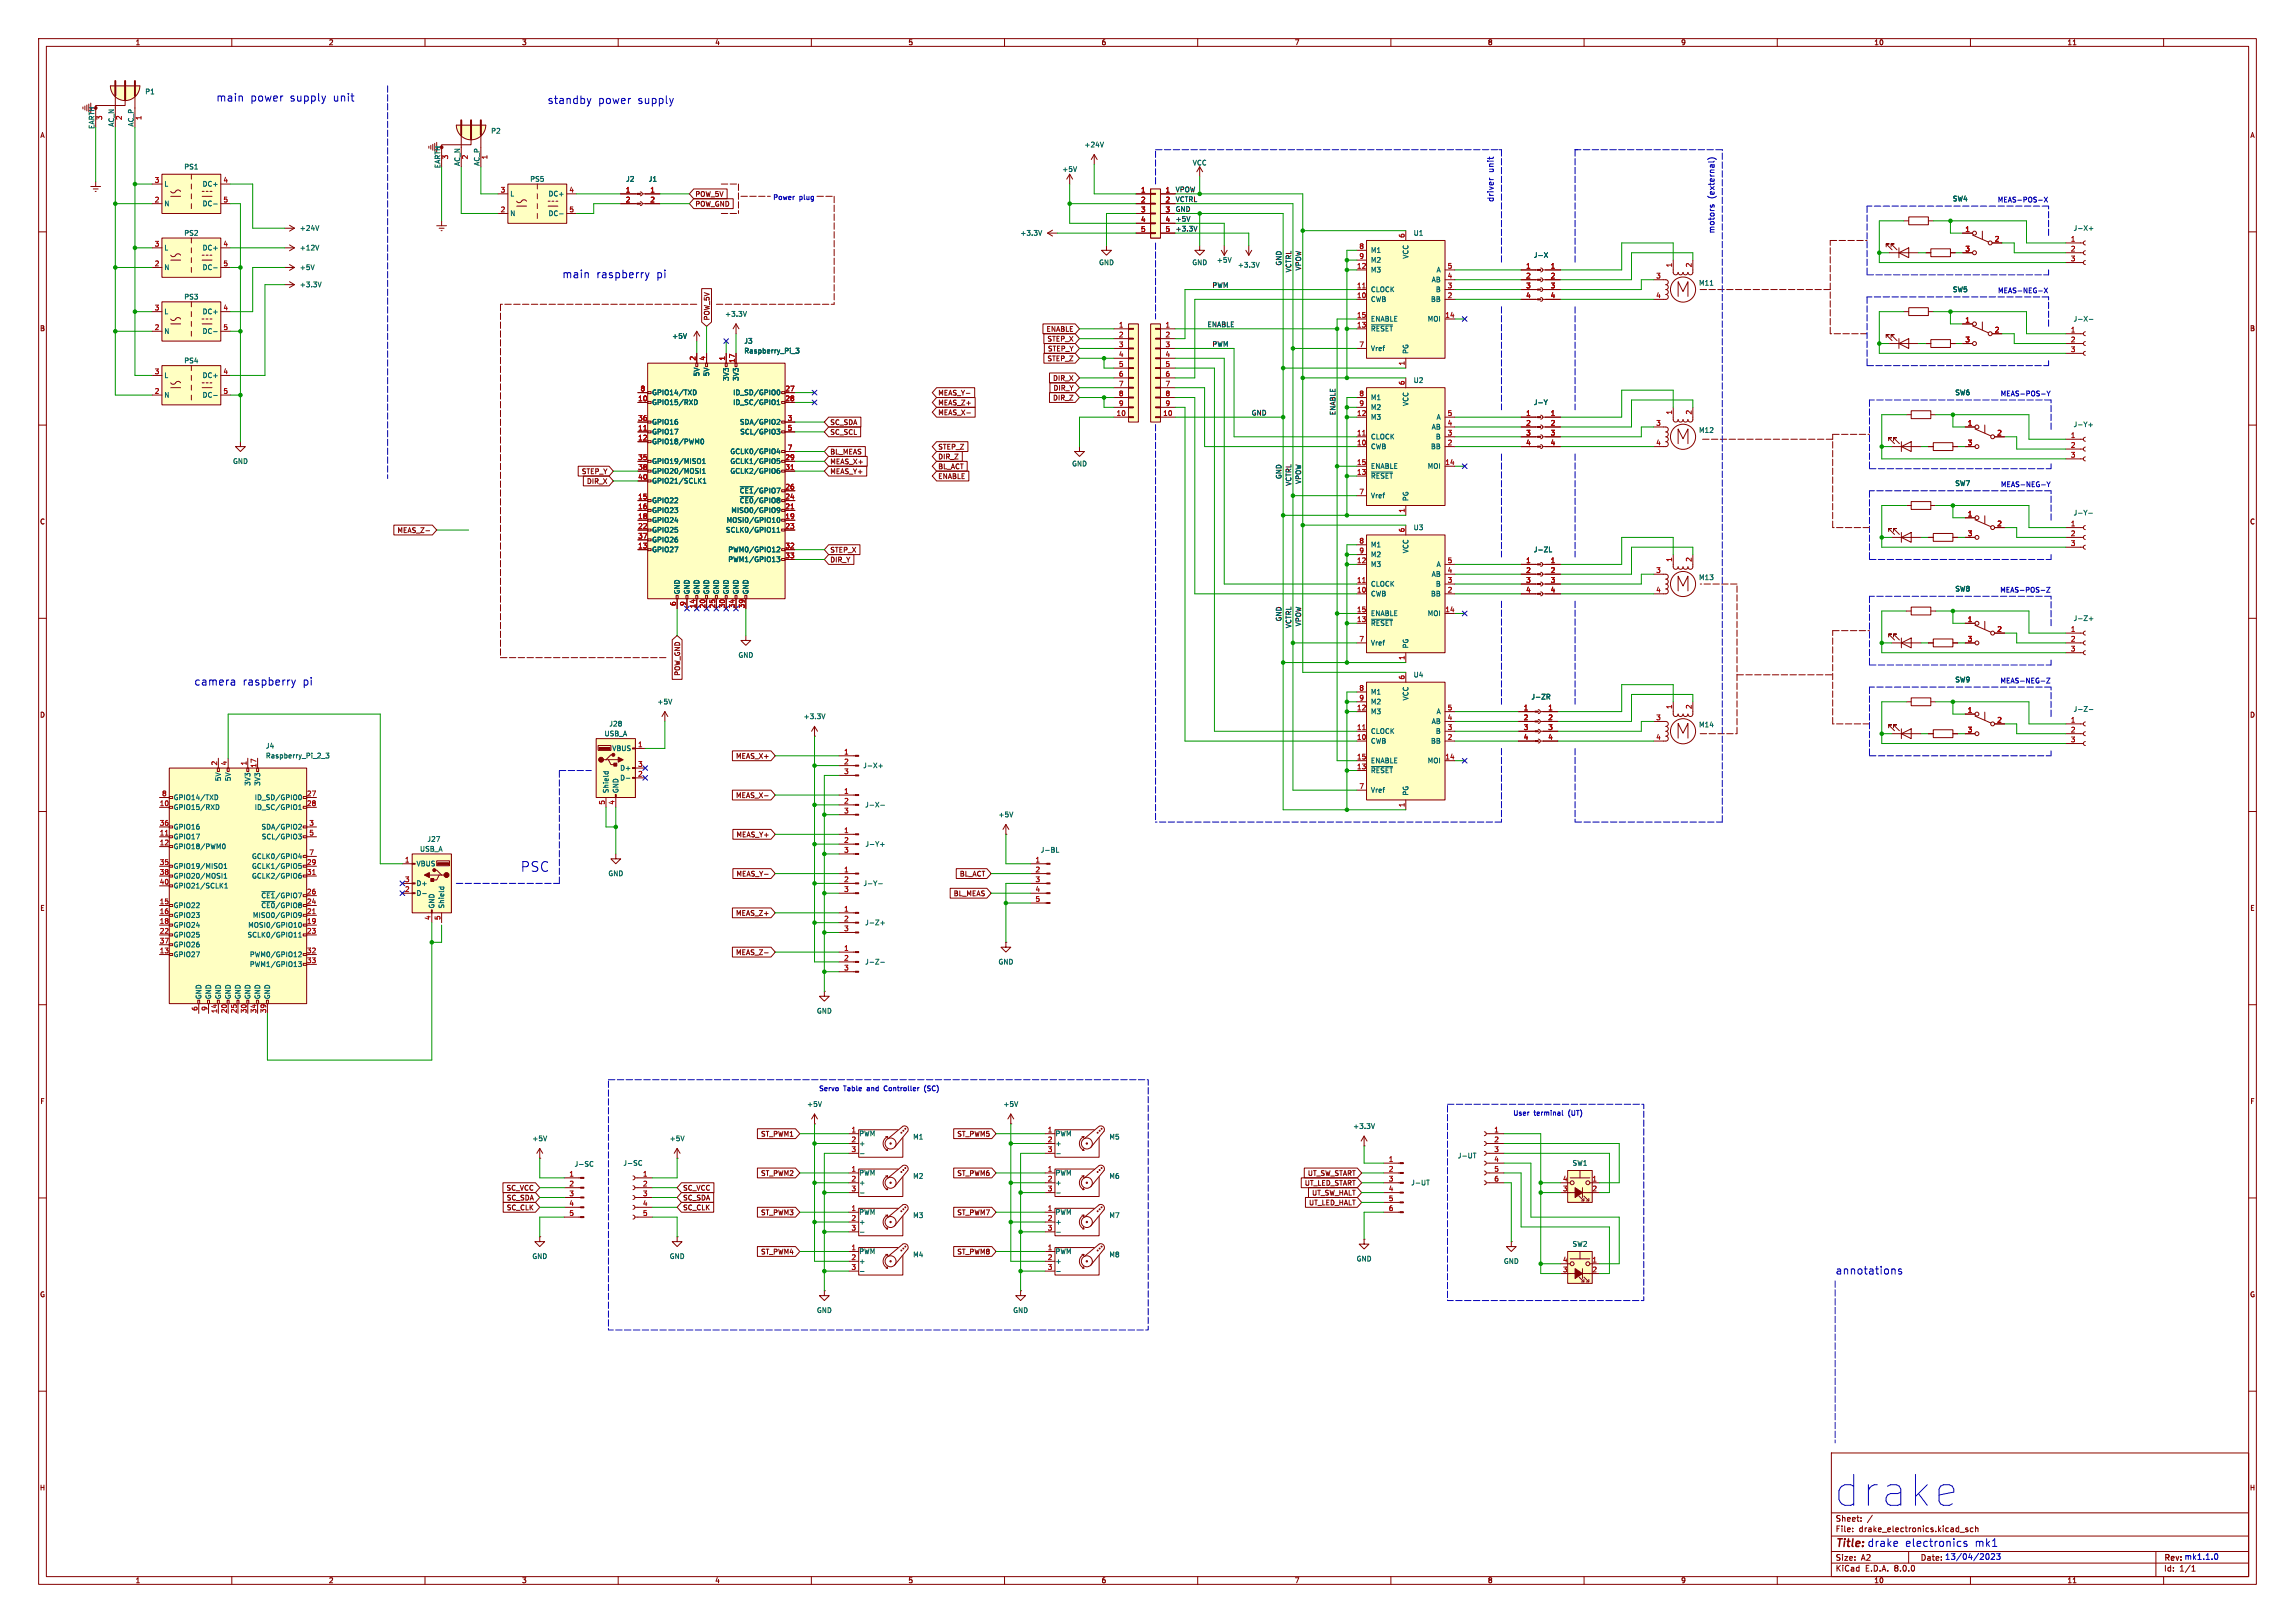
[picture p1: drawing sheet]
<svg xmlns="http://www.w3.org/2000/svg" width="594mm" height="420mm" viewBox="0 0 594 420" stroke-linecap="round" stroke-linejoin="round" font-family="sans-serif">
<defs><g id="words">
<text font-size="11.1" fill="#0000c2" x="474.3" y="390.5">drake</text>
<text font-size="3.5" fill="#0000c2" x="134.6" y="225.8">PSC</text>
<g font-size="2.8" fill="#0000c2">
<text x="55.9" y="26.4">main</text>
<text x="64.7" y="26.4">power</text>
<text x="74.9" y="26.4">supply</text>
<text x="86.1" y="26.4">unit</text>
<text x="141.6" y="27.1">standby</text>
<text x="154.7" y="27.1">power</text>
<text x="165" y="27.1">supply</text>
<text x="145.4" y="72.1">main</text>
<text x="154.2" y="72.1">raspberry</text>
<text x="169.8" y="72.1">pi</text>
<text x="50.2" y="177.6">camera</text>
<text x="62.7" y="177.6">raspberry</text>
<text x="78.3" y="177.6">pi</text>
<text x="475" y="330">annotations</text>
<text x="475" y="400.9">Title: drake</text>
<text x="493" y="400.4">electronics</text>
<text x="511.1" y="400.4">mk1</text>
</g>
<g font-size="2.1" fill="#0000c2">
<text x="386.7" y="44.7" transform="rotate(-90 386.7 44.7)">unit</text>
<text x="386.7" y="52.3" transform="rotate(-90 386.7 52.3)">driver</text>
<text x="443.9" y="51.5" transform="rotate(-90 443.9 51.5)">(external)</text>
<text x="443.9" y="60.5" transform="rotate(-90 443.9 60.5)">motors</text>
<text x="497" y="404.1">Date: 13/04/2023</text>
<text x="565.3" y="403.7">mk1.1.0</text>
</g>
<g font-size="2.1" fill="#840000">
<text x="475" y="394">Sheet:</text>
<text x="475" y="396.7">File:</text>
<text x="481.1" y="396.7">drake_electronics.kicad_sch</text>
<text x="475" y="406.9">KiCad</text>
<text x="475" y="404.1">Size:</text>
<text x="481.7" y="404.1">A2</text>
<text x="482.7" y="406.9">E.D.A.</text>
<text x="490.3" y="406.9">8.0.0</text>
<text x="560" y="404.3">Rev:</text>
<text x="560" y="406.9">Id:</text>
<text x="564.1" y="406.9">1/1</text>
</g>
<g font-size="1.8" fill="#840000">
<text x="35" y="11.9">1</text>
<text x="85" y="11.9">2</text>
<text x="135" y="11.9">3</text>
<text x="185" y="11.9">4</text>
<text x="235" y="11.9">5</text>
<text x="285" y="11.9">6</text>
<text x="335" y="11.9">7</text>
<text x="385" y="11.9">8</text>
<text x="435" y="11.9">9</text>
<text x="485" y="11.9">10</text>
<text x="535" y="11.9">11</text>
<text x="10.3" y="35.9">A</text>
<text x="582.3" y="35.9">A</text>
<text x="179.9" y="53.7">POW_GND</text>
<text x="179.9" y="51.1">POW_5V</text>
<text x="183.8" y="83" transform="rotate(-90 183.8 83)">POW_5V</text>
<text x="10.3" y="85.9">B</text>
<text x="270.8" y="86">ENABLE</text>
<text x="271" y="88.6">STEP_X</text>
<text x="582.3" y="85.9">B</text>
<text x="271" y="93.7">STEP_Z</text>
<text x="271.1" y="91.1">STEP_Y</text>
<text x="272.4" y="98.7">DIR_X</text>
<text x="272.6" y="101.3">DIR_Y</text>
<text x="242.7" y="107.6">MEAS_X-</text>
<text x="242.7" y="102.6">MEAS_Y-</text>
<text x="242.7" y="105.1">MEAS_Z+</text>
<text x="272.4" y="103.8">DIR_Z</text>
<text x="214.8" y="112.7">SC_SCL</text>
<text x="214.8" y="110.2">SC_SDA</text>
<text x="214.8" y="117.8">BL_MEAS</text>
<text x="242.7" y="116.5">STEP_Z</text>
<text x="242.7" y="119.1">DIR_Z</text>
<text x="150.5" y="122.9">STEP_Y</text>
<text x="151.8" y="125.4">DIR_X</text>
<text x="214.8" y="120.3">MEAS_X+</text>
<text x="214.8" y="122.9">MEAS_Y+</text>
<text x="242.7" y="121.6">BL_ACT</text>
<text x="242.7" y="124.1">ENABLE</text>
<text x="10.3" y="135.9">C</text>
<text x="582.3" y="135.9">C</text>
<text x="102.8" y="138.1">MEAS_Z-</text>
<text x="214.8" y="143.2">STEP_X</text>
<text x="214.8" y="145.7">DIR_Y</text>
<text x="176.2" y="175" transform="rotate(-90 176.2 175)">POW_GND</text>
<text x="10.3" y="185.9">D</text>
<text x="582.3" y="185.9">D</text>
<text x="190.4" y="196.5">MEAS_X+</text>
<text x="190.4" y="206.7">MEAS_X-</text>
<text x="190.5" y="216.9">MEAS_Y+</text>
<text x="190.5" y="227">MEAS_Y-</text>
<text x="248.3" y="227">BL_ACT</text>
<text x="246.7" y="232.1">BL_MEAS</text>
<text x="10.3" y="235.9">E</text>
<text x="190.4" y="237.2">MEAS_Z+</text>
<text x="582.3" y="235.9">E</text>
<text x="190.4" y="247.3">MEAS_Z-</text>
<text x="10.3" y="285.9">F</text>
<text x="582.3" y="285.9">F</text>
<text x="196.9" y="294.3">ST_PWM1</text>
<text x="247.7" y="294.3">ST_PWM5</text>
<text x="196.9" y="304.5">ST_PWM2</text>
<text x="247.7" y="304.5">ST_PWM6</text>
<text x="338.4" y="304.5">UT_SW_START</text>
<text x="131" y="308.3">SC_VCC</text>
<text x="131.1" y="310.8">SC_SDA</text>
<text x="176.7" y="310.8">SC_SDA</text>
<text x="176.7" y="308.3">SC_VCC</text>
<text x="337.6" y="307">UT_LED_START</text>
<text x="339.5" y="309.6">UT_SW_HALT</text>
<text x="131.1" y="313.4">SC_CLK</text>
<text x="176.7" y="313.4">SC_CLK</text>
<text x="196.9" y="314.6">ST_PWM3</text>
<text x="247.7" y="314.6">ST_PWM7</text>
<text x="338.7" y="312.1">UT_LED_HALT</text>
<text x="196.9" y="324.8">ST_PWM4</text>
<text x="247.7" y="324.8">ST_PWM8</text>
<text x="10.3" y="335.9">G</text>
<text x="582.3" y="335.9">G</text>
<text x="10.2" y="385.9">H</text>
<text x="582.2" y="385.9">H</text>
<text x="35" y="409.9">1</text>
<text x="85" y="409.9">2</text>
<text x="135" y="409.9">3</text>
<text x="185" y="409.9">4</text>
<text x="235" y="409.9">5</text>
<text x="285" y="409.9">6</text>
<text x="335" y="409.9">7</text>
<text x="385" y="409.9">8</text>
<text x="435" y="409.9">9</text>
<text x="485" y="409.9">10</text>
<text x="535" y="409.9">11</text>
</g>
<g font-size="1.8" fill="#006464">
<text x="37.5" y="24.6">P1</text>
<text x="24.5" y="33.5" transform="rotate(-90 24.5 33.5)">EARTH</text>
<text x="29.6" y="32.9" transform="rotate(-90 29.6 32.9)">AC_N</text>
<text x="34.7" y="32.9" transform="rotate(-90 34.7 32.9)">AC_P</text>
<text x="127" y="34.8">P2</text>
<text x="280.6" y="38.3">+24V</text>
<text x="47.6" y="44">PS1</text>
<text x="114" y="43.6" transform="rotate(-90 114 43.6)">EARTH</text>
<text x="119.1" y="43.1" transform="rotate(-90 119.1 43.1)">AC_N</text>
<text x="124.2" y="43" transform="rotate(-90 124.2 43)">AC_P</text>
<text x="137.1" y="47.2">PS5</text>
<text x="161.9" y="47.2">J2</text>
<text x="167.8" y="47.2">J1</text>
<text x="274.8" y="44.7">+5V</text>
<text x="308.6" y="43">VCC</text>
<text x="42.4" y="53.6">N</text>
<text x="42.4" y="48.5">L</text>
<text x="52.3" y="48.5">DC+</text>
<text x="52.3" y="53.6">DC-</text>
<text x="132" y="51">L</text>
<text x="141.9" y="51">DC+</text>
<text x="505.3" y="52.3">SW4</text>
<text x="77.5" y="59.9">+24V</text>
<text x="132" y="56.1">N</text>
<text x="141.9" y="56.1">DC-</text>
<text x="536.6" y="59.9">J-X+</text>
<text x="42.4" y="65">L</text>
<text x="47.6" y="61.2">PS2</text>
<text x="52.3" y="65">DC+</text>
<text x="77.5" y="65">+12V</text>
<text x="264" y="61.2">+3.3V</text>
<text x="354.7" y="65.6">M1</text>
<text x="365.8" y="61.2">U1</text>
<text x="42.4" y="70.1">N</text>
<text x="52.3" y="70.1">DC-</text>
<text x="77.5" y="70.1">+5V</text>
<text x="284.3" y="68.8">GND</text>
<text x="308.5" y="68.8">GND</text>
<text x="314.8" y="68.2">+5V</text>
<text x="320.3" y="69.4">+3.3V</text>
<text x="354.7" y="70.7">M3</text>
<text x="354.7" y="68.2">M2</text>
<text x="364.7" y="67.1" transform="rotate(-90 364.7 67.1)">VCC</text>
<text x="371.7" y="70.7">A</text>
<text x="396.9" y="66.9">J-X</text>
<text x="47.6" y="77.7">PS3</text>
<text x="77.5" y="74.5">+3.3V</text>
<text x="354.7" y="75.8">CLOCK</text>
<text x="370.4" y="73.3">AB</text>
<text x="371.5" y="75.8">B</text>
<text x="439.6" y="74.1">M11</text>
<text x="505.3" y="75.8">SW5</text>
<text x="42.4" y="81.5">L</text>
<text x="52.3" y="81.5">DC+</text>
<text x="187.6" y="82.1">+3.3V</text>
<text x="354.7" y="78.3">CWB</text>
<text x="354.7" y="83.4">ENABLE</text>
<text x="369.4" y="83.4">MOI</text>
<text x="370.3" y="78.3">BB</text>
<text x="536.6" y="83.4">J-X-</text>
<text x="42.4" y="86.6">N</text>
<text x="52.3" y="86.6">DC-</text>
<text x="173.9" y="87.9">+5V</text>
<text x="192.5" y="89.1">J3</text>
<text x="354.7" y="86">~{RESET}</text>
<text x="47.6" y="94.2">PS4</text>
<text x="192.5" y="91.7">Raspberry_Pi_3</text>
<text x="354.7" y="91">Vref</text>
<text x="364.7" y="91.7" transform="rotate(-90 364.7 91.7)">PG</text>
<text x="42.4" y="98">L</text>
<text x="52.3" y="98">DC+</text>
<text x="181.2" y="97.5" transform="rotate(-90 181.2 97.5)">5V</text>
<text x="183.7" y="97.5" transform="rotate(-90 183.7 97.5)">5V</text>
<text x="188.8" y="98.7" transform="rotate(-90 188.8 98.7)">3V3</text>
<text x="191.4" y="98.7" transform="rotate(-90 191.4 98.7)">3V3</text>
<text x="365.8" y="99.3">U2</text>
<text x="42.4" y="103.1">N</text>
<text x="52.3" y="103.1">DC-</text>
<text x="168.7" y="105">GPIO15/RXD</text>
<text x="168.7" y="102.5">GPIO14/TXD</text>
<text x="189.6" y="102.5">ID_SD/GPIO0</text>
<text x="189.6" y="105">ID_SC/GPIO1</text>
<text x="354.7" y="103.7">M1</text>
<text x="354.7" y="106.3">M2</text>
<text x="364.7" y="105.2" transform="rotate(-90 364.7 105.2)">VCC</text>
<text x="396.9" y="105">J-Y</text>
<text x="506" y="102.5">SW6</text>
<text x="168.7" y="112.6">GPIO17</text>
<text x="168.7" y="110.1">GPIO16</text>
<text x="191.4" y="110.1">SDA/GPIO2</text>
<text x="191.5" y="112.6">SCL/GPIO3</text>
<text x="354.7" y="113.9">CLOCK</text>
<text x="354.7" y="108.8">M3</text>
<text x="370.4" y="111.4">AB</text>
<text x="371.5" y="113.9">B</text>
<text x="371.7" y="108.8">A</text>
<text x="439.6" y="112.2">M12</text>
<text x="536.6" y="110.7">J-Y+</text>
<text x="168.7" y="115.2">GPIO18/PWM0</text>
<text x="188.9" y="117.7">GCLK0/GPIO4</text>
<text x="354.7" y="116.4">CWB</text>
<text x="370.3" y="116.4">BB</text>
<text x="60.2" y="120.2">GND</text>
<text x="168.7" y="120.2">GPIO19/MISO1</text>
<text x="168.7" y="122.8">GPIO20/MOSI1</text>
<text x="168.7" y="125.3">GPIO21/SCLK1</text>
<text x="188.9" y="120.2">GCLK1/GPIO5</text>
<text x="188.9" y="122.8">GCLK2/GPIO6</text>
<text x="277.4" y="120.9">GND</text>
<text x="354.7" y="124.1">~{RESET}</text>
<text x="354.7" y="121.5">ENABLE</text>
<text x="369.4" y="121.5">MOI</text>
<text x="506" y="126">SW7</text>
<text x="168.7" y="130.4">GPIO22</text>
<text x="191.3" y="130.4">~{CE0}/GPIO8</text>
<text x="191.3" y="127.9">~{CE1}/GPIO7</text>
<text x="354.7" y="129.1">Vref</text>
<text x="364.7" y="129.8" transform="rotate(-90 364.7 129.8)">PG</text>
<text x="168.7" y="132.9">GPIO23</text>
<text x="168.7" y="135.5">GPIO24</text>
<text x="188" y="135.5">MOSI0/GPIO10</text>
<text x="189.2" y="132.9">MISO0/GPIO9</text>
<text x="365.8" y="137.4">U3</text>
<text x="536.6" y="133.6">J-Y-</text>
<text x="168.7" y="143.1">GPIO27</text>
<text x="168.7" y="138">GPIO25</text>
<text x="168.7" y="140.6">GPIO26</text>
<text x="187.8" y="138">SCLK0/GPIO11</text>
<text x="188.4" y="143.1">PWM0/GPIO12</text>
<text x="354.7" y="141.8">M1</text>
<text x="364.7" y="143.3" transform="rotate(-90 364.7 143.3)">VCC</text>
<text x="396.9" y="143.1">J-ZL</text>
<text x="188.4" y="145.6">PWM1/GPIO13</text>
<text x="354.7" y="146.9">M3</text>
<text x="354.7" y="144.4">M2</text>
<text x="370.4" y="149.5">AB</text>
<text x="371.7" y="146.9">A</text>
<text x="176.1" y="153.9" transform="rotate(-90 176.1 153.9)">GND</text>
<text x="178.7" y="153.9" transform="rotate(-90 178.7 153.9)">GND</text>
<text x="181.2" y="153.9" transform="rotate(-90 181.2 153.9)">GND</text>
<text x="183.7" y="153.9" transform="rotate(-90 183.7 153.9)">GND</text>
<text x="186.3" y="153.9" transform="rotate(-90 186.3 153.9)">GND</text>
<text x="188.8" y="153.9" transform="rotate(-90 188.8 153.9)">GND</text>
<text x="191.4" y="153.9" transform="rotate(-90 191.4 153.9)">GND</text>
<text x="193.9" y="153.9" transform="rotate(-90 193.9 153.9)">GND</text>
<text x="354.7" y="154.5">CWB</text>
<text x="354.7" y="152">CLOCK</text>
<text x="370.3" y="154.5">BB</text>
<text x="371.5" y="152">B</text>
<text x="439.6" y="150.3">M13</text>
<text x="506" y="153.3">SW8</text>
<text x="354.7" y="159.6">ENABLE</text>
<text x="369.4" y="159.6">MOI</text>
<text x="536.6" y="160.9">J-Z+</text>
<text x="354.7" y="162.2">~{RESET}</text>
<text x="354.7" y="167.2">Vref</text>
<text x="364.7" y="167.9" transform="rotate(-90 364.7 167.9)">PG</text>
<text x="191" y="170.4">GND</text>
<text x="354.7" y="179.9">M1</text>
<text x="365.8" y="175.5">U4</text>
<text x="506" y="176.8">SW9</text>
<text x="170" y="182.5">+5V</text>
<text x="354.7" y="185">M3</text>
<text x="354.7" y="182.5">M2</text>
<text x="364.7" y="181.4" transform="rotate(-90 364.7 181.4)">VCC</text>
<text x="371.7" y="185">A</text>
<text x="396.3" y="181.2">J-ZR</text>
<text x="536.6" y="184.4">J-Z-</text>
<text x="156.4" y="190.7">USB_A</text>
<text x="157.6" y="188.2">J28</text>
<text x="207.9" y="186.3">+3.3V</text>
<text x="354.7" y="190.1">CLOCK</text>
<text x="370.4" y="187.6">AB</text>
<text x="371.5" y="190.1">B</text>
<text x="439.6" y="188.4">M14</text>
<text x="68.7" y="193.9">J4</text>
<text x="68.7" y="196.4">Raspberry_Pi_2_3</text>
<text x="158.3" y="194.5">VBUS</text>
<text x="354.7" y="192.6">CWB</text>
<text x="354.7" y="197.7">ENABLE</text>
<text x="369.4" y="197.7">MOI</text>
<text x="370.3" y="192.6">BB</text>
<text x="57.4" y="202.3" transform="rotate(-90 57.4 202.3)">5V</text>
<text x="59.9" y="202.3" transform="rotate(-90 59.9 202.3)">5V</text>
<text x="65" y="203.5" transform="rotate(-90 65 203.5)">3V3</text>
<text x="67.5" y="203.5" transform="rotate(-90 67.5 203.5)">3V3</text>
<text x="160.4" y="202.2">D-</text>
<text x="160.4" y="199.6">D+</text>
<text x="223.3" y="199">J-X+</text>
<text x="354.7" y="200.3">~{RESET}</text>
<text x="44.8" y="209.8">GPIO15/RXD</text>
<text x="44.8" y="207.2">GPIO14/TXD</text>
<text x="65.8" y="207.2">ID_SD/GPIO0</text>
<text x="65.8" y="209.8">ID_SC/GPIO1</text>
<text x="157.7" y="205.4" transform="rotate(-90 157.7 205.4)">Shield</text>
<text x="160.2" y="205.4" transform="rotate(-90 160.2 205.4)">GND</text>
<text x="223.8" y="209.1">J-X-</text>
<text x="354.7" y="205.3">Vref</text>
<text x="364.7" y="206" transform="rotate(-90 364.7 206)">PG</text>
<text x="44.8" y="214.9">GPIO16</text>
<text x="67.6" y="214.9">SDA/GPIO2</text>
<text x="258.3" y="211.7">+5V</text>
<text x="44.8" y="217.4">GPIO17</text>
<text x="44.8" y="219.9">GPIO18/PWM0</text>
<text x="67.6" y="217.4">SCL/GPIO3</text>
<text x="108.6" y="220.6">USB_A</text>
<text x="110.5" y="218">J27</text>
<text x="223.9" y="219.3">J-Y+</text>
<text x="269.3" y="220.8">J-BL</text>
<text x="44.8" y="225">GPIO19/MISO1</text>
<text x="44.8" y="227.6">GPIO20/MOSI1</text>
<text x="65.1" y="225">GCLK1/GPIO5</text>
<text x="65.1" y="227.6">GCLK2/GPIO6</text>
<text x="65.1" y="222.5">GCLK0/GPIO4</text>
<text x="107.7" y="224.4">VBUS</text>
<text x="157.3" y="226.9">GND</text>
<text x="44.8" y="230.1">GPIO21/SCLK1</text>
<text x="67.5" y="232.6">~{CE1}/GPIO7</text>
<text x="107.7" y="232">D-</text>
<text x="107.7" y="229.5">D+</text>
<text x="223.4" y="229.5">J-Y-</text>
<text x="44.8" y="235.2">GPIO22</text>
<text x="44.8" y="237.7">GPIO23</text>
<text x="65.3" y="237.7">MISO0/GPIO9</text>
<text x="67.5" y="235.2">~{CE0}/GPIO8</text>
<text x="112.6" y="235.2" transform="rotate(-90 112.6 235.2)">GND</text>
<text x="115.2" y="235.2" transform="rotate(-90 115.2 235.2)">Shield</text>
<text x="223.8" y="239.6">J-Z+</text>
<text x="44.8" y="240.3">GPIO24</text>
<text x="44.8" y="242.8">GPIO25</text>
<text x="44.8" y="245.3">GPIO26</text>
<text x="63.9" y="242.8">SCLK0/GPIO11</text>
<text x="64.1" y="240.3">MOSI0/GPIO10</text>
<text x="44.8" y="247.9">GPIO27</text>
<text x="64.5" y="247.9">PWM0/GPIO12</text>
<text x="64.5" y="250.4">PWM1/GPIO13</text>
<text x="223.8" y="249.8">J-Z-</text>
<text x="258.3" y="249.8">GND</text>
<text x="52.3" y="258.7" transform="rotate(-90 52.3 258.7)">GND</text>
<text x="54.8" y="258.7" transform="rotate(-90 54.8 258.7)">GND</text>
<text x="57.4" y="258.7" transform="rotate(-90 57.4 258.7)">GND</text>
<text x="59.9" y="258.7" transform="rotate(-90 59.9 258.7)">GND</text>
<text x="62.5" y="258.7" transform="rotate(-90 62.5 258.7)">GND</text>
<text x="65" y="258.7" transform="rotate(-90 65 258.7)">GND</text>
<text x="67.5" y="258.7" transform="rotate(-90 67.5 258.7)">GND</text>
<text x="70.1" y="258.7" transform="rotate(-90 70.1 258.7)">GND</text>
<text x="211.3" y="262.5">GND</text>
<text x="208.8" y="286.6">+5V</text>
<text x="259.6" y="286.6">+5V</text>
<text x="350.1" y="292.3">+3.3V</text>
<text x="137.7" y="295.5">+5V</text>
<text x="173.2" y="295.5">+5V</text>
<text x="222.3" y="294.2">PWM</text>
<text x="222.3" y="296.8">+</text>
<text x="236.2" y="295.1">M1</text>
<text x="273.1" y="294.2">PWM</text>
<text x="273.1" y="296.8">+</text>
<text x="287" y="295.1">M5</text>
<text x="377.2" y="299.9">J-UT</text>
<text x="148.6" y="302.1">J-SC</text>
<text x="161.2" y="301.9">J-SC</text>
<text x="222.3" y="304.4">PWM</text>
<text x="236.2" y="305.2">M2</text>
<text x="273.1" y="304.4">PWM</text>
<text x="287" y="305.2">M6</text>
<text x="406.9" y="301.9">SW1</text>
<text x="222.3" y="306.9">+</text>
<text x="273.1" y="306.9">+</text>
<text x="365.1" y="306.9">J-UT</text>
<text x="222.3" y="314.6">PWM</text>
<text x="222.3" y="317.1">+</text>
<text x="236.2" y="315.4">M3</text>
<text x="273.1" y="314.6">PWM</text>
<text x="273.1" y="317.1">+</text>
<text x="287" y="315.4">M7</text>
<text x="406.9" y="322.8">SW2</text>
<text x="137.7" y="326">GND</text>
<text x="173.2" y="326">GND</text>
<text x="222.3" y="324.7">PWM</text>
<text x="222.3" y="327.3">+</text>
<text x="236.2" y="325.6">M4</text>
<text x="273.1" y="324.7">PWM</text>
<text x="273.1" y="327.3">+</text>
<text x="287" y="325.6">M8</text>
<text x="351" y="326.6">GND</text>
<text x="389.1" y="327.3">GND</text>
<text x="211.3" y="340">GND</text>
<text x="262.1" y="340">GND</text>
</g>
<g font-size="1.8" fill="#a90000">
<text x="26.7" y="31.2" transform="rotate(-90 26.7 31.2)">3</text>
<text x="31.8" y="31.2" transform="rotate(-90 31.8 31.2)">2</text>
<text x="36.9" y="31.2" transform="rotate(-90 36.9 31.2)">1</text>
<text x="116.3" y="41.3" transform="rotate(-90 116.3 41.3)">3</text>
<text x="121.4" y="41.3" transform="rotate(-90 121.4 41.3)">2</text>
<text x="126.4" y="41.3" transform="rotate(-90 126.4 41.3)">1</text>
<text x="39.9" y="47.4">3</text>
<text x="57.7" y="47.4">4</text>
<text x="39.9" y="52.5">2</text>
<text x="57.7" y="52.5">5</text>
<text x="129.5" y="49.9">3</text>
<text x="147.2" y="49.9">4</text>
<text x="161.9" y="49.9">1</text>
<text x="161.9" y="52.5">2</text>
<text x="168.2" y="49.9">1</text>
<text x="168.2" y="52.5">2</text>
<text x="295.2" y="49.9">1</text>
<text x="295.2" y="52.5">2</text>
<text x="301.6" y="49.9">1</text>
<text x="301.6" y="52.5">2</text>
<text x="129.5" y="55">2</text>
<text x="147.2" y="55">5</text>
<text x="295.2" y="55">3</text>
<text x="295.2" y="57.5">4</text>
<text x="301.6" y="55">3</text>
<text x="301.6" y="57.5">4</text>
<text x="39.9" y="63.9">3</text>
<text x="57.7" y="63.9">4</text>
<text x="295.2" y="60.1">5</text>
<text x="301.6" y="60.1">5</text>
<text x="351.7" y="64.5">8</text>
<text x="363.6" y="61.7" transform="rotate(-90 363.6 61.7)">6</text>
<text x="508.6" y="60.1">1</text>
<text x="508.6" y="65.2">3</text>
<text x="516.2" y="62.6">2</text>
<text x="535.9" y="62.6">1</text>
<text x="535.9" y="65.2">2</text>
<text x="39.9" y="69">2</text>
<text x="57.7" y="69">5</text>
<text x="351.1" y="69.6">12</text>
<text x="351.7" y="67.1">9</text>
<text x="374.6" y="69.6">5</text>
<text x="394.9" y="69.6">1</text>
<text x="401.2" y="69.6">1</text>
<text x="432.8" y="69.3" transform="rotate(-90 432.8 69.3)">1</text>
<text x="437.9" y="69.3" transform="rotate(-90 437.9 69.3)">2</text>
<text x="535.9" y="67.7">3</text>
<text x="351.1" y="77.2">10</text>
<text x="351.1" y="74.7">11</text>
<text x="374.6" y="77.2">2</text>
<text x="374.6" y="74.7">3</text>
<text x="374.6" y="72.1">4</text>
<text x="394.9" y="72.1">2</text>
<text x="394.9" y="74.7">3</text>
<text x="394.9" y="77.2">4</text>
<text x="401.2" y="72.1">2</text>
<text x="401.2" y="74.7">3</text>
<text x="401.2" y="77.2">4</text>
<text x="428.6" y="72.1">3</text>
<text x="428.6" y="77.2">4</text>
<text x="39.9" y="80.4">3</text>
<text x="57.7" y="80.4">4</text>
<text x="351.1" y="82.3">15</text>
<text x="374" y="82.3">14</text>
<text x="508.6" y="83.6">1</text>
<text x="39.9" y="85.5">2</text>
<text x="57.7" y="85.5">5</text>
<text x="289.5" y="84.8">1</text>
<text x="289.5" y="87.4">2</text>
<text x="289.5" y="89.9">3</text>
<text x="301.6" y="84.8">1</text>
<text x="301.6" y="87.4">2</text>
<text x="301.6" y="89.9">3</text>
<text x="351.1" y="84.8">13</text>
<text x="351.7" y="89.9">7</text>
<text x="508.6" y="88.6">3</text>
<text x="516.2" y="86.1">2</text>
<text x="535.9" y="86.1">1</text>
<text x="535.9" y="88.6">2</text>
<text x="180.1" y="93.4" transform="rotate(-90 180.1 93.4)">2</text>
<text x="182.6" y="93.4" transform="rotate(-90 182.6 93.4)">4</text>
<text x="187.7" y="93.4" transform="rotate(-90 187.7 93.4)">1</text>
<text x="190.2" y="94" transform="rotate(-90 190.2 94)">17</text>
<text x="289.5" y="92.5">4</text>
<text x="289.5" y="95">5</text>
<text x="301.6" y="92.5">4</text>
<text x="301.6" y="95">5</text>
<text x="363.6" y="94.7" transform="rotate(-90 363.6 94.7)">1</text>
<text x="535.9" y="91.2">3</text>
<text x="39.9" y="102">2</text>
<text x="39.9" y="96.9">3</text>
<text x="57.7" y="96.9">4</text>
<text x="57.7" y="102">5</text>
<text x="165.7" y="101.3">8</text>
<text x="203.2" y="101.3">27</text>
<text x="289.5" y="97.5">6</text>
<text x="289.5" y="100.1">7</text>
<text x="301.6" y="97.5">6</text>
<text x="301.6" y="100.1">7</text>
<text x="363.6" y="99.8" transform="rotate(-90 363.6 99.8)">6</text>
<text x="165.1" y="103.9">10</text>
<text x="203.2" y="103.9">28</text>
<text x="288.9" y="107.7">10</text>
<text x="289.5" y="102.6">8</text>
<text x="289.5" y="105.2">9</text>
<text x="300.9" y="107.7">10</text>
<text x="301.6" y="102.6">8</text>
<text x="301.6" y="105.2">9</text>
<text x="351.1" y="107.7">12</text>
<text x="351.7" y="102.6">8</text>
<text x="351.7" y="105.2">9</text>
<text x="374.6" y="107.7">5</text>
<text x="394.9" y="107.7">1</text>
<text x="401.2" y="107.7">1</text>
<text x="432.8" y="107.4" transform="rotate(-90 432.8 107.4)">1</text>
<text x="437.9" y="107.4" transform="rotate(-90 437.9 107.4)">2</text>
<text x="165.1" y="111.5">11</text>
<text x="165.1" y="109">36</text>
<text x="203.8" y="109">3</text>
<text x="203.8" y="111.5">5</text>
<text x="351.1" y="112.8">11</text>
<text x="374.6" y="112.8">3</text>
<text x="374.6" y="110.2">4</text>
<text x="394.9" y="110.2">2</text>
<text x="394.9" y="112.8">3</text>
<text x="401.2" y="110.2">2</text>
<text x="401.2" y="112.8">3</text>
<text x="428.6" y="110.2">3</text>
<text x="509.2" y="110.2">1</text>
<text x="516.8" y="112.8">2</text>
<text x="535.9" y="113.4">1</text>
<text x="165.1" y="114">12</text>
<text x="165.1" y="119.1">35</text>
<text x="203.2" y="119.1">29</text>
<text x="203.8" y="116.6">7</text>
<text x="351.1" y="115.3">10</text>
<text x="374.6" y="115.3">2</text>
<text x="394.9" y="115.3">4</text>
<text x="401.2" y="115.3">4</text>
<text x="428.6" y="115.3">4</text>
<text x="509.2" y="115.3">3</text>
<text x="535.9" y="116">2</text>
<text x="535.9" y="118.5">3</text>
<text x="165.1" y="121.7">38</text>
<text x="165.1" y="124.2">40</text>
<text x="203.2" y="121.7">31</text>
<text x="351.1" y="122.9">13</text>
<text x="351.1" y="120.4">15</text>
<text x="374" y="120.4">14</text>
<text x="165.1" y="129.3">15</text>
<text x="165.1" y="131.8">16</text>
<text x="203.2" y="131.8">21</text>
<text x="203.2" y="129.3">24</text>
<text x="203.2" y="126.7">26</text>
<text x="351.7" y="128">7</text>
<text x="165.1" y="134.4">18</text>
<text x="165.1" y="136.9">22</text>
<text x="203.2" y="134.4">19</text>
<text x="203.2" y="136.9">23</text>
<text x="363.6" y="137.9" transform="rotate(-90 363.6 137.9)">6</text>
<text x="363.6" y="132.8" transform="rotate(-90 363.6 132.8)">1</text>
<text x="509.2" y="133.7">1</text>
<text x="516.8" y="136.3">2</text>
<text x="535.9" y="136.3">1</text>
<text x="165.1" y="142">13</text>
<text x="165.1" y="139.4">37</text>
<text x="203.2" y="142">32</text>
<text x="351.7" y="140.7">8</text>
<text x="351.7" y="143.3">9</text>
<text x="509.2" y="138.8">3</text>
<text x="535.9" y="138.8">2</text>
<text x="535.9" y="141.4">3</text>
<text x="203.2" y="144.5">33</text>
<text x="351.1" y="145.8">12</text>
<text x="374.6" y="148.3">4</text>
<text x="374.6" y="145.8">5</text>
<text x="394.9" y="145.8">1</text>
<text x="394.9" y="148.3">2</text>
<text x="401.2" y="145.8">1</text>
<text x="401.2" y="148.3">2</text>
<text x="428.6" y="148.3">3</text>
<text x="432.8" y="145.5" transform="rotate(-90 432.8 145.5)">1</text>
<text x="437.9" y="145.5" transform="rotate(-90 437.9 145.5)">2</text>
<text x="351.1" y="153.4">10</text>
<text x="351.1" y="150.9">11</text>
<text x="374.6" y="153.4">2</text>
<text x="374.6" y="150.9">3</text>
<text x="394.9" y="150.9">3</text>
<text x="394.9" y="153.4">4</text>
<text x="401.2" y="150.9">3</text>
<text x="401.2" y="153.4">4</text>
<text x="428.6" y="153.4">4</text>
<text x="175" y="156.9" transform="rotate(-90 175 156.9)">6</text>
<text x="177.5" y="156.9" transform="rotate(-90 177.5 156.9)">9</text>
<text x="180.1" y="157.5" transform="rotate(-90 180.1 157.5)">14</text>
<text x="182.6" y="157.5" transform="rotate(-90 182.6 157.5)">20</text>
<text x="185.2" y="157.5" transform="rotate(-90 185.2 157.5)">25</text>
<text x="187.7" y="157.5" transform="rotate(-90 187.7 157.5)">30</text>
<text x="190.2" y="157.5" transform="rotate(-90 190.2 157.5)">34</text>
<text x="192.8" y="157.5" transform="rotate(-90 192.8 157.5)">39</text>
<text x="351.1" y="161">13</text>
<text x="351.1" y="158.5">15</text>
<text x="374" y="158.5">14</text>
<text x="509.2" y="161">1</text>
<text x="351.7" y="166.1">7</text>
<text x="509.2" y="166.1">3</text>
<text x="516.8" y="163.6">2</text>
<text x="535.9" y="163.6">1</text>
<text x="535.9" y="166.1">2</text>
<text x="363.6" y="170.9" transform="rotate(-90 363.6 170.9)">1</text>
<text x="535.9" y="168.7">3</text>
<text x="351.7" y="178.8">8</text>
<text x="363.6" y="176" transform="rotate(-90 363.6 176)">6</text>
<text x="351.1" y="183.9">12</text>
<text x="351.7" y="181.4">9</text>
<text x="374.6" y="183.9">5</text>
<text x="394.3" y="183.9">1</text>
<text x="400.6" y="183.9">1</text>
<text x="432.8" y="183.6" transform="rotate(-90 432.8 183.6)">1</text>
<text x="437.9" y="183.6" transform="rotate(-90 437.9 183.6)">2</text>
<text x="509.2" y="184.5">1</text>
<text x="351.1" y="191.5">10</text>
<text x="351.1" y="189">11</text>
<text x="374.6" y="191.5">2</text>
<text x="374.6" y="189">3</text>
<text x="374.6" y="186.4">4</text>
<text x="394.3" y="186.4">2</text>
<text x="394.3" y="189">3</text>
<text x="394.3" y="191.5">4</text>
<text x="400.6" y="186.4">2</text>
<text x="400.6" y="189">3</text>
<text x="400.6" y="191.5">4</text>
<text x="428.6" y="186.4">3</text>
<text x="428.6" y="191.5">4</text>
<text x="509.2" y="189.6">3</text>
<text x="516.8" y="187.1">2</text>
<text x="535.9" y="187.1">1</text>
<text x="535.9" y="189.6">2</text>
<text x="165" y="193.4">1</text>
<text x="218.4" y="195.3">1</text>
<text x="218.4" y="197.9">2</text>
<text x="351.1" y="196.6">15</text>
<text x="374" y="196.6">14</text>
<text x="535.9" y="192.2">3</text>
<text x="56.3" y="198.2" transform="rotate(-90 56.3 198.2)">2</text>
<text x="58.8" y="198.2" transform="rotate(-90 58.8 198.2)">4</text>
<text x="63.9" y="198.2" transform="rotate(-90 63.9 198.2)">1</text>
<text x="66.4" y="198.8" transform="rotate(-90 66.4 198.8)">17</text>
<text x="165" y="201">2</text>
<text x="165" y="198.5">3</text>
<text x="218.4" y="200.4">3</text>
<text x="351.1" y="199.1">13</text>
<text x="41.2" y="208.7">10</text>
<text x="41.8" y="206.1">8</text>
<text x="79.3" y="206.1">27</text>
<text x="79.3" y="208.7">28</text>
<text x="156.6" y="208.4" transform="rotate(-90 156.6 208.4)">5</text>
<text x="159.1" y="208.4" transform="rotate(-90 159.1 208.4)">4</text>
<text x="218.4" y="205.5">1</text>
<text x="218.4" y="208">2</text>
<text x="351.7" y="204.2">7</text>
<text x="363.6" y="209" transform="rotate(-90 363.6 209)">1</text>
<text x="41.2" y="213.7">36</text>
<text x="79.9" y="213.7">3</text>
<text x="218.4" y="210.6">3</text>
<text x="218.4" y="215.6">1</text>
<text x="41.2" y="216.3">11</text>
<text x="41.2" y="218.8">12</text>
<text x="79.9" y="216.3">5</text>
<text x="79.9" y="221.4">7</text>
<text x="218.4" y="218.2">2</text>
<text x="218.4" y="220.7">3</text>
<text x="41.2" y="223.9">35</text>
<text x="41.2" y="226.4">38</text>
<text x="79.3" y="223.9">29</text>
<text x="79.3" y="226.4">31</text>
<text x="104.7" y="223.3">1</text>
<text x="218.4" y="225.8">1</text>
<text x="267.9" y="223.3">1</text>
<text x="267.9" y="225.8">2</text>
<text x="41.2" y="229">40</text>
<text x="79.3" y="231.5">26</text>
<text x="104.7" y="230.9">2</text>
<text x="104.7" y="228.3">3</text>
<text x="218.4" y="228.3">2</text>
<text x="218.4" y="230.9">3</text>
<text x="267.9" y="228.3">3</text>
<text x="267.9" y="230.9">4</text>
<text x="267.9" y="233.4">5</text>
<text x="41.2" y="234.1">15</text>
<text x="41.2" y="236.6">16</text>
<text x="41.2" y="239.1">18</text>
<text x="79.3" y="239.1">19</text>
<text x="79.3" y="236.6">21</text>
<text x="79.3" y="234.1">24</text>
<text x="111.5" y="238.2" transform="rotate(-90 111.5 238.2)">4</text>
<text x="114" y="238.2" transform="rotate(-90 114 238.2)">5</text>
<text x="218.4" y="236">1</text>
<text x="218.4" y="238.5">2</text>
<text x="41.2" y="241.7">22</text>
<text x="41.2" y="244.2">37</text>
<text x="79.3" y="241.7">23</text>
<text x="218.4" y="241">3</text>
<text x="41.2" y="246.8">13</text>
<text x="79.3" y="246.8">32</text>
<text x="79.3" y="249.3">33</text>
<text x="218.4" y="246.1">1</text>
<text x="218.4" y="248.7">2</text>
<text x="218.4" y="251.2">3</text>
<text x="51.2" y="261.7" transform="rotate(-90 51.2 261.7)">6</text>
<text x="53.7" y="261.7" transform="rotate(-90 53.7 261.7)">9</text>
<text x="56.3" y="262.3" transform="rotate(-90 56.3 262.3)">14</text>
<text x="58.8" y="262.3" transform="rotate(-90 58.8 262.3)">20</text>
<text x="61.3" y="262.3" transform="rotate(-90 61.3 262.3)">25</text>
<text x="63.9" y="262.3" transform="rotate(-90 63.9 262.3)">30</text>
<text x="66.4" y="262.3" transform="rotate(-90 66.4 262.3)">34</text>
<text x="69" y="262.3" transform="rotate(-90 69 262.3)">39</text>
<text x="220.3" y="293.1">1</text>
<text x="271.1" y="293.1">1</text>
<text x="386.6" y="293.1">1</text>
<text x="220.3" y="295.7">2</text>
<text x="220.3" y="298.2">3</text>
<text x="271.1" y="295.7">2</text>
<text x="271.1" y="298.2">3</text>
<text x="386.6" y="295.7">2</text>
<text x="386.6" y="298.2">3</text>
<text x="147.2" y="304.5">1</text>
<text x="166.3" y="304.5">1</text>
<text x="220.3" y="303.3">1</text>
<text x="220.3" y="305.8">2</text>
<text x="271.1" y="303.3">1</text>
<text x="271.1" y="305.8">2</text>
<text x="359.3" y="300.7">1</text>
<text x="359.3" y="303.3">2</text>
<text x="359.3" y="305.8">3</text>
<text x="386.6" y="300.7">4</text>
<text x="386.6" y="303.3">5</text>
<text x="386.6" y="305.8">6</text>
<text x="404.4" y="305.8">4</text>
<text x="412" y="305.8">1</text>
<text x="147.2" y="307.1">2</text>
<text x="147.2" y="309.6">3</text>
<text x="166.3" y="307.1">2</text>
<text x="166.3" y="309.6">3</text>
<text x="220.3" y="308.4">3</text>
<text x="271.1" y="308.4">3</text>
<text x="359.3" y="308.4">4</text>
<text x="359.3" y="310.9">5</text>
<text x="404.4" y="308.4">3</text>
<text x="412" y="308.4">2</text>
<text x="147.2" y="312.2">4</text>
<text x="147.2" y="314.7">5</text>
<text x="166.3" y="312.2">4</text>
<text x="166.3" y="314.7">5</text>
<text x="220.3" y="313.4">1</text>
<text x="220.3" y="316">2</text>
<text x="271.1" y="313.4">1</text>
<text x="271.1" y="316">2</text>
<text x="359.3" y="313.4">6</text>
<text x="220.3" y="318.5">3</text>
<text x="220.3" y="323.6">1</text>
<text x="271.1" y="323.6">1</text>
<text x="271.1" y="318.5">3</text>
<text x="220.3" y="326.1">2</text>
<text x="220.3" y="328.7">3</text>
<text x="271.1" y="326.1">2</text>
<text x="271.1" y="328.7">3</text>
<text x="404.4" y="329.3">3</text>
<text x="404.4" y="326.8">4</text>
<text x="412" y="326.8">1</text>
<text x="412" y="329.3">2</text>
</g>
<g font-size="1.8" fill="#0000c2">
<text x="200" y="51.8">Power</text>
<text x="206.8" y="51.8">plug</text>
<text x="517" y="52.5">MEAS-POS-X</text>
<text x="517" y="76">MEAS-NEG-X</text>
<text x="517.7" y="102.6">MEAS-POS-Y</text>
<text x="517.8" y="126.1">MEAS-NEG-Y</text>
<text x="517.6" y="153.4">MEAS-POS-Z</text>
<text x="517.7" y="176.9">MEAS-NEG-Z</text>
<text x="211.9" y="282.6">Servo</text>
<text x="218.3" y="282.6">Table</text>
<text x="224.5" y="282.6">and</text>
<text x="229.1" y="282.6">Controller</text>
<text x="239.7" y="282.6">(SC)</text>
<text x="391.6" y="288.9">User</text>
<text x="397" y="288.9">terminal</text>
<text x="406" y="288.9">(UT)</text>
</g>
<g font-size="1.8" fill="#0f0f0f">
<text x="304.2" y="52.4">VCTRL</text>
<text x="304.2" y="49.8">VPOW</text>
<text x="304.2" y="54.9">GND</text>
<text x="304.2" y="60">+3.3V</text>
<text x="304.2" y="57.4">+5V</text>
<text x="331.8" y="68.8" transform="rotate(-90 331.8 68.8)">GND</text>
<text x="334.3" y="70.6" transform="rotate(-90 334.3 70.6)">VCTRL</text>
<text x="336.8" y="70.1" transform="rotate(-90 336.8 70.1)">VPOW</text>
<text x="313.7" y="74.6">PWM</text>
<text x="312.4" y="84.7">ENABLE</text>
<text x="313.7" y="89.8">PWM</text>
<text x="323.8" y="107.6">GND</text>
<text x="345.7" y="107.5" transform="rotate(-90 345.7 107.5)">ENABLE</text>
<text x="331.8" y="124.1" transform="rotate(-90 331.8 124.1)">GND</text>
<text x="334.3" y="125.8" transform="rotate(-90 334.3 125.8)">VCTRL</text>
<text x="336.8" y="125.4" transform="rotate(-90 336.8 125.4)">VPOW</text>
<text x="331.8" y="160.9" transform="rotate(-90 331.8 160.9)">GND</text>
<text x="334.3" y="162.7" transform="rotate(-90 334.3 162.7)">VCTRL</text>
<text x="336.8" y="162.2" transform="rotate(-90 336.8 162.2)">VPOW</text>
</g>
</g></defs>
<g fill="none" stroke="#840000" stroke-width=".26">
<path d="M10 10h574v400h-574zM12 12h570v396h-570zM60 10v2M110 10v2M160 10v2M210 10v2M260 10v2M310 10v2M360 10v2M410 10v2M460 10v2M510 10v2"/>
<path d="M536.6 11.6h.7M560 10v2M10 60h2M582 60h2M534.7 67.9h4.5M534.7 65.4h4.5M534.7 62.9h4.5M539.7 67.4l-.3 .2-.2 .4 .2 .3 .3 .2M539.7 64.9l-.3 .1-.2 .4 .2 .4 .3 .1M539.7 62.4l-.3 .1-.2 .4 .2 .3 .3 .2M10 110h2M582 110h2"/>
<path d="M10 160h2M582 160h2M10 210h2M260.3 215.9h.1M260.3 213.4l-.7 1.2M260.3 213.4v2.5M260.3 213.4l.8 1.2M582 210h2M266.7 233.7h4.2M266.7 231.1h4.2M266.7 228.6h4.2M266.7 226.1h4.2"/>
<path d="M266.7 223.5h4.2M10 260h2M213.4 256.5v1.3h1.2l-1.2 1.3-1.3-1.3h1.3M213.4 256.5h.1M217.2 251.5h4.2M217.2 248.9h4.2M217.2 246.4h4.2M260.3 243.8v1.3h1.3l-1.3 1.3-1.2-1.3h1.2M260.3 243.8h.1M582 260h2M219.7 293.4h2.5M219.7 295.9h2.5"/>
<path d="M219.7 298.5h2.5M229.2 294.1h.5M229.4 297.7h.3M229.6 297.3l.1 .4M229.7 294.1a1.94 1.94 0 0 0-1.1 1.8 1.94 1.94 0 0 0 1.1 1.8M229.7 294.1l-.1 .4M229.9 294.6l3.8-3.1a.95 .95 0 0 1 1.1 .1 .95 .95 0 0 1 .1 1.1l-3.4 4.2M232.4 292.4h-10.2v7.1h11.5v-5.1M10 310h2M219.7 313.7h2.5M219.7 316.2h2.5M219.7 318.8h2.5"/>
<path d="M219.7 303.5h2.5M219.7 306.1h2.5M219.7 308.6h2.5M229.2 314.5h.5M229.2 304.3h.5M229.4 318h.3M229.4 307.8h.3M229.6 317.6l.1 .4M229.6 307.5l.1 .3M229.7 314.5a1.94 1.94 0 0 0-1.1 1.7 1.94 1.94 0 0 0 1.1 1.8M229.7 304.3a1.94 1.94 0 0 0-1.1 1.8 1.94 1.94 0 0 0 1.1 1.7M229.7 314.5l-.1 .3"/>
<path d="M229.7 304.3l-.1 .4M229.9 315l3.8-3.2a.95 .95 0 0 1 1.1 .2 .95 .95 0 0 1 .1 1.1l-3.4 4.1M229.9 304.8l3.8-3.2a.95 .95 0 0 1 1.1 .2 .95 .95 0 0 1 .1 1.1l-3.4 4.2M232.4 312.7h-10.2v7.1h11.5v-5.1M232.4 302.5h-10.2v7.1h11.5v-5.1M582 310h2M10 360h2M474 376h108v32h-108zM582 360h2M474 397.5h108M474 391.5h108M479.5 396.2v.2"/>
<path d="M479.5 395.4v.2M507.3 396.5h1.2M509.3 395.4h-.3l-.3 .2 .1 .2 .5 .1v.4h-.6M510.7 395.4h-.5l-.2 .3 .1 .6h.6M511.3 395.5l.6-.1 .1 1M511.3 394.9v1.5M60 408v2M110 408v2M160 408v2M210 408v2M260 408v2M310 408v2"/>
<path d="M360 408v2M410 408v2M460 408v2M474 404.5h108M474 401.5h108M494 401.5v3M510 408v2M536.6 409.6h.7M558 401.5v6.5M560 408v2M567.3 406.6h.9M567.3 405.5l.4-.4v1.5"/>
<circle cx="230.5" cy="295.9" r=".18"/>
<circle cx="230.5" cy="295.9" r="1.42"/>
<circle cx="233.3" cy="293.1" r=".13"/>
<circle cx="233.8" cy="292.6" r=".13"/>
<circle cx="234.3" cy="292.1" r=".13"/>
<circle cx="230.5" cy="306.1" r=".18"/>
<circle cx="230.5" cy="316.2" r=".18"/>
<circle cx="230.5" cy="316.2" r="1.42"/>
<circle cx="230.5" cy="306.1" r="1.42"/>
<circle cx="233.3" cy="313.4" r=".13"/>
<circle cx="233.3" cy="303.3" r=".13"/>
<circle cx="233.8" cy="312.9" r=".13"/>
<circle cx="233.8" cy="302.8" r=".13"/>
<circle cx="234.3" cy="312.4" r=".13"/>
<circle cx="234.3" cy="302.3" r=".13"/>
</g>
<g fill="#840000" stroke="#840000" stroke-width=".26">
<path d="M221.4 251.3h.8v.3h-.8z"/>
<path d="M221.4 248.8h.8v.2h-.8z"/>
<path d="M221.4 246.3h.8v.2h-.8z"/>
<path d="M270.9 233.6h.9v.2h-.9z"/>
<path d="M270.9 231h.9v.3h-.9z"/>
<path d="M270.9 228.5h.9v.2h-.9z"/>
<path d="M270.9 225.9h.9v.3h-.9z"/>
<path d="M270.9 223.4h.9v.2h-.9z"/>
</g>
<path d="M540.7 59.2h1M541.2 58.7v.9M262.2 210.1l-.5 1.3M273.5 220.5h.6M228 249h.9M222.7 298.5h.9M222.7 318.9h.9M222.7 308.7h.9" fill="none" stroke="#006464" stroke-width=".26"/>
<path d="M353.7 62.2h20.3v30.5h-20.3z" fill="#ffffc2"/>
<g fill="none" stroke="#840000" stroke-width=".26">
<path d="M363.9 59.7v2.5M492.8 57.2h1.2M494 56.1h5.1v2.1h-5.1zM499.1 57.2h1.3M513.1 59.8v2M351.2 77.5h2.5M351.2 74.9h2.5M351.2 69.9h2.5M351.2 64.8h2.5M351.2 67.3h2.5M353.7 62.2h20.3v30.5h-20.3zM374 77.5h2.6"/>
<path d="M374 74.9h2.6M374 69.9h2.6M374 72.4h2.6M488.2 63.9v-.8h.7h-.7l1.5 1.5M488.9 65.4h7.7M489.5 63.9v-.8h.7h-.7l1.5 1.5M491.5 65.4l2.5-1.3v2.6zM491.5 64.1v2.6M498.5 65.4h1.2M499.7 64.4h5.1v2h-5.1zM504.8 65.4h1.3M508 60.3h2.5"/>
<path d="M508 65.4h2.5M510.5 60.8l4.1 1.8M515.6 62.9h2.6M351.2 85.1h2.5M351.2 82.6h2.5M351.2 90.2h2.5M363.9 92.7v2.6M374 82.6h2.6M193 164.5v1.2h1.3l-1.3 1.3-1.2-1.3h1.2M210.8 190.5h.1M210.8 188l-.7 1.2M210.8 188v2.5"/>
<path d="M210.8 188l.8 1.2M217.2 198.1h4.2M217.2 195.6h4.2M217.2 210.8h4.2M217.2 208.3h4.2M217.2 205.7h4.2M217.2 200.7h4.2M270.5 323.9h2.5M270.5 326.4h2.5M270.5 328.9h2.5M280 324.6h.5M280.2 328.2h.3"/>
<path d="M280.4 327.8l.1 .4M280.5 324.6a1.94 1.94 0 0 0-1.1 1.8 1.94 1.94 0 0 0 1.1 1.8M280.5 324.6l-.1 .4M280.7 325.1l3.8-3.2a.95 .95 0 0 1 1.1 .2 .95 .95 0 0 1 .1 1.1l-3.4 4.2M283.2 322.8h-10.2v7.1h11.5v-5"/>
<circle cx="511" cy="65.4" r=".51"/>
<circle cx="511" cy="60.3" r=".51"/>
<circle cx="515.1" cy="62.9" r=".51"/>
<circle cx="281.3" cy="326.4" r="1.42"/>
<circle cx="281.3" cy="326.4" r=".18"/>
<circle cx="284.1" cy="323.6" r=".13"/>
<circle cx="284.6" cy="323.1" r=".13"/>
<circle cx="285.1" cy="322.6" r=".13"/>
</g>
<path d="M352.7 74.5h.7" fill="none" stroke="#a90000" stroke-width=".26"/>
<path d="M354.9 84h5.5M213.5 184.7l-.4 1.3M227.5 198.2h.9M227.9 197.7v1M228 208.4h.9M273.5 329h.9" fill="none" stroke="#006464" stroke-width=".26"/>
<g fill="#840000" stroke="#840000" stroke-width=".26">
<path d="M221.4 210.7h.8v.2h-.8z"/>
<path d="M221.4 208.2h.8v.2h-.8z"/>
<path d="M221.4 205.6h.8v.3h-.8z"/>
<path d="M221.4 200.5h.8v.3h-.8z"/>
<path d="M221.4 198h.8v.2h-.8z"/>
<path d="M221.4 195.5h.8v.2h-.8z"/>
</g>
<path d="M167.6 94h35.6v60.9h-35.6z" fill="#ffffc2"/>
<g fill="none" stroke="#840000" stroke-width=".26">
<path d="M167.6 94h35.6v60.9h-35.6zM180.1 94h.5v.9h-.5zM180.3 91.4v2.6M182.6 94h.5v.9h-.5zM182.9 91.4v2.6M187.7 94h.5v.9h-.5zM188 91.4v2.6M190.2 94h.6v.9h-.6zM190.5 91.4v2.6M165.1 104.1h2.5M165.1 111.8h2.5M165.1 114.3h2.5"/>
<path d="M165.1 101.6h2.5M165.1 119.4h2.5M165.1 109.2h2.5M167.6 119.1h.9v.5h-.9zM167.6 114h.9v.6h-.9zM167.6 111.5h.9v.5h-.9zM167.6 109h.9v.5h-.9zM167.6 103.9h.9v.5h-.9zM167.6 101.3h.9v.6h-.9zM202.3 119.1h.9v.5h-.9zM202.3 116.6h.9v.5h-.9zM202.3 111.5h.9v.5h-.9z"/>
<path d="M202.3 109h.9v.5h-.9zM202.3 103.9h.9v.5h-.9zM202.3 101.3h.9v.6h-.9zM203.2 104.1h2.5M203.2 111.8h2.5M203.2 101.6h2.5M203.2 119.4h2.5M203.2 109.2h2.5M203.2 116.8h2.5M165.1 129.5h2.5M165.1 132.1h2.5M165.1 134.6h2.5"/>
<path d="M165.1 137.2h2.5M165.1 121.9h2.5M165.1 139.7h2.5M165.1 124.5h2.5M167.6 139.4h.9v.6h-.9zM167.6 136.9h.9v.5h-.9zM167.6 134.4h.9v.5h-.9zM167.6 131.8h.9v.5h-.9zM167.6 129.3h.9v.5h-.9zM167.6 124.2h.9v.5h-.9zM167.6 121.7h.9v.5h-.9zM202.3 136.9h.9v.5h-.9z"/>
<path d="M202.3 134.4h.9v.5h-.9zM202.3 131.8h.9v.5h-.9zM202.3 121.7h.9v.5h-.9zM203.2 129.5h2.5M203.2 132.1h2.5M203.2 134.6h2.5M203.2 137.2h2.5M203.2 127h2.5M203.2 121.9h2.5M165.1 142.2h2.5M167.6 142h.9v.5h-.9zM175 154.1h.5v.8h-.5z"/>
<path d="M175.3 154.9v2.6M177.5 154.1h.6v.8h-.6zM177.8 154.9v2.6M180.1 154.1h.5v.8h-.5zM180.3 154.9v2.6M182.6 154.1h.5v.8h-.5zM182.9 154.9v2.6M185.2 154.1h.5v.8h-.5zM185.4 154.9v2.6M187.7 154.1h.5v.8h-.5zM188 154.9v2.6M190.2 154.1h.6v.8h-.6z"/>
<path d="M190.5 154.9v2.6M192.8 154.1h.5v.8h-.5zM193 154.9v2.6M202.3 144.5h.9v.5h-.9zM202.3 142h.9v.5h-.9zM203.2 142.2h2.5M203.2 144.8h2.5"/>
</g>
<g fill="none" stroke="#006464" stroke-width=".26">
<path d="M204.8 91.5h1M206 90.1h.8l-.4 .5 .3 .1v.6h-.7M179.5 100.9a.64 .64 0 0 1 .7 .6 .64 .64 0 0 1-.7 .7M179.8 103.4a.64 .64 0 0 1 .7 .7 .64 .64 0 0 1-.7 .6M181.3 118.9v.9M181.4 114.1l.3-.5a.62 .62 0 0 1 .4 .7 .62 .62 0 0 1-.5 .5l-.2-.4M181.8 120h.7M181.8 119.1l.4-.4v1.3M201.1 111.1h.7l-.4 .5 .4 .1v.4l-.2 .2h-.4M201.1 104.7h.7M201.1 103.8l.4-.4v1.3M201.3 101l.1-.1a.62 .62 0 0 1 .5 .7 .62 .62 0 0 1-.6 .5"/>
<path d="M201.3 108.5l.4 .1 .1 .3-.7 .9h.7M201.4 116.1l-.3 .9h.8M201.7 116.6v.8M201.8 118.7h-.6l-.1 .6 .6-.1 .1 .6h-.7M181 124.3l.5 .7M181.5 123.8l-.7 .7M181.8 122.5h.7M181.8 121.6l.4-.4v1.3M182 125h.7M182 124.1l.4-.3v1.2M191.6 128.5h3.3M191.6 126h3.3"/>
<path d="M199.9 137.7h.7M201.1 122l.3-.3 .4 .3-.2 .5-.5-.2M201.1 137.7h.7M201.1 136.8l.4-.3v1.2M201.3 134l.1-.1a.68 .68 0 0 1 .5 .7 .68 .68 0 0 1-.5 .6 .84 .84 0 0 1-.1-1.2zM201.7 135.1h.1M201.7 121.2l-.3 .1-.3 .5M201.8 131.9l-.2 .3-.4-.1v-.6l.4-.1 .2 .2v.8l-.6 .3M201.1 144.1h.7l-.4 .5 .4 .1v.5l-.7 .1M201.1 141.7l.5-.2 .2 .4-.7 .9h.7"/>
</g>
<path d="M166.6 111.3h.7M204.7 131.7h.7M204.7 121.5h.7" fill="none" stroke="#a90000" stroke-width=".26"/>
<path d="M131.4 47.6h15.3v10.2h-15.3z" fill="#ffffc2"/>
<g fill="none" stroke="#840000" stroke-width=".26">
<path d="M113 58.4h2.6M113.7 59.1h1.2M114.2 59.7h.2M114.3 57.2v1.2M128.9 55.2h2.5M128.9 50.2h2.5M131.4 47.6h15.3v10.2h-15.3zM133.7 52.1l.6 .4 1.2-.8 .5 .1 .3 .3M133.7 53.3h2.6M139.1 47.6v1.3M139.1 50.2v1.2M139.1 52.7v1.3"/>
<path d="M139.1 55.2v1.3M141.9 53.3h2.5M141.9 52.1h.5M142.9 52.1h.5M143.9 52.1h.5M146.7 55.2h2.5M146.7 50.2h2.5M270.5 293.4h2.5M270.5 295.9h2.5M270.5 298.5h2.5M280 294.1h.5M280.2 297.7h.3"/>
<path d="M280.4 297.3l.1 .4M280.5 294.1a1.94 1.94 0 0 0-1.1 1.8 1.94 1.94 0 0 0 1.1 1.8M280.5 294.1l-.1 .4M280.7 294.6l3.8-3.1a.95 .95 0 0 1 1.1 .1 .95 .95 0 0 1 .1 1.1l-3.4 4.2M283.2 292.4h-10.2v7.1h11.5v-5.1M270.5 303.5h2.5M270.5 306.1h2.5M270.5 308.6h2.5M280 304.3h.5M280.2 307.8h.3M280.4 307.5l.1 .3M280.5 304.3a1.94 1.94 0 0 0-1.1 1.8 1.94 1.94 0 0 0 1.1 1.7"/>
<path d="M280.5 304.3l-.1 .4M280.7 304.8l3.8-3.2a.95 .95 0 0 1 1.1 .2 .95 .95 0 0 1 .1 1.1l-3.4 4.2M283.2 302.5h-10.2v7.1h11.5v-5.1"/>
<circle cx="281.3" cy="295.9" r="1.42"/>
<circle cx="281.3" cy="295.9" r=".18"/>
<circle cx="284.1" cy="293.1" r=".13"/>
<circle cx="284.6" cy="292.6" r=".13"/>
<circle cx="285.1" cy="292.1" r=".13"/>
<circle cx="281.3" cy="306.1" r="1.42"/>
<circle cx="281.3" cy="306.1" r=".18"/>
<circle cx="284.1" cy="303.3" r=".13"/>
<circle cx="284.6" cy="302.8" r=".13"/>
<circle cx="285.1" cy="302.3" r=".13"/>
</g>
<path d="M144.8 55.3h1M273.5 298.5h.9M273.5 308.7h.9" fill="none" stroke="#006464" stroke-width=".26"/>
<path d="M297.8 48.9h2.6v12.7h-2.6z" fill="#ffffc2"/>
<g fill="none" stroke="#840000" stroke-width=".26">
<path d="M23.5 48.3h2.5M24.1 48.9h1.3M24.6 49.5h.3M24.8 47v1.3M297.8 48.9h2.6v12.7h-2.6zM299.1 57.7h1.3v.2h-1.3zM299.1 55.1h1.3v.3h-1.3zM299.1 52.6h1.3v.2h-1.3zM299.1 50h1.3v.3h-1.3zM300.4 50.2h3.8M300.4 52.7h3.8M300.4 55.2h3.8"/>
<path d="M300.4 57.8h3.8M310.5 43.2l-.7 1.3M310.5 43.2v2.5M310.5 43.2l.8 1.3M73.7 69.2h2.5M73.7 73.7h2.5M74.9 68.5l1.3 .7M74.9 72.9l1.3 .8M76.2 69.2l-1.3 .8M76.2 73.7l-1.3 .7M299.1 60.2h1.3v.3h-1.3zM300.4 60.3h3.8"/>
<path d="M310.5 63.5v1.3h1.3l-1.3 1.2-1.3-1.2h1.3M316.1 64.8l.8 1.2M316.9 63.5v2.5M317.6 64.8l-.7 1.2M322.5 64.8l.7 1.2M323.2 63.5v2.5M324 64.8l-.8 1.2M62.2 114.3v1.3h1.3l-1.3 1.2-1.2-1.2h1.2M217.2 218.4h4.2M217.2 215.9h4.2M217.2 221h4.2M210.8 290.8h.1"/>
<path d="M210.8 288.3l-.7 1.3M210.8 288.3v2.5M210.8 288.3l.8 1.3M261.6 290.8h.1M261.6 288.3l-.7 1.3M261.6 288.3v2.5M261.6 288.3l.8 1.3M270.5 313.7h2.5M270.5 316.2h2.5M270.5 318.8h2.5M280 314.5h.5M280.2 318h.3"/>
<path d="M280.4 317.6l.1 .4M280.5 314.5a1.94 1.94 0 0 0-1.1 1.7 1.94 1.94 0 0 0 1.1 1.8M280.5 314.5l-.1 .3M280.7 315l3.8-3.2a.95 .95 0 0 1 1.1 .2 .95 .95 0 0 1 .1 1.1l-3.4 4.1M283.2 312.7h-10.2v7.1h11.5v-5.1M213.4 334v1.3h1.2l-1.2 1.3-1.3-1.3h1.3M213.4 334h.1M219.7 323.9h2.5M219.7 326.4h2.5M219.7 328.9h2.5M229.2 324.6h.5M229.4 328.2h.3"/>
<path d="M229.6 327.8l.1 .4M229.7 324.6a1.94 1.94 0 0 0-1.1 1.8 1.94 1.94 0 0 0 1.1 1.8M229.7 324.6l-.1 .4M229.9 325.1l3.8-3.2a.95 .95 0 0 1 1.1 .2 .95 .95 0 0 1 .1 1.1l-3.4 4.2M232.4 322.8h-10.2v7.1h11.5v-5M264.2 334v1.3h1.2l-1.2 1.3-1.3-1.3h1.3M264.2 334h.1"/>
<circle cx="281.3" cy="316.2" r="1.42"/>
<circle cx="281.3" cy="316.2" r=".18"/>
<circle cx="284.1" cy="313.4" r=".13"/>
<circle cx="284.6" cy="312.9" r=".13"/>
<circle cx="285.1" cy="312.4" r=".13"/>
<circle cx="230.5" cy="326.4" r=".18"/>
<circle cx="230.5" cy="326.4" r="1.42"/>
<circle cx="233.3" cy="323.6" r=".13"/>
<circle cx="233.8" cy="323.1" r=".13"/>
<circle cx="234.3" cy="322.6" r=".13"/>
</g>
<path d="M81.3 68.5l-.4 1.3M83.1 73l-.4 1.2M318.7 66.6l-.4 1.3M325.9 67.9l-.4 1.3M227.9 218.5h1M228.4 218.1v.9M212.6 285.1l-.4 1.2M263.4 285.1l-.4 1.2M273.5 318.9h.9M222.7 329h.9" fill="none" stroke="#006464" stroke-width=".26"/>
<g fill="#840000" stroke="#840000" stroke-width=".26">
<path d="M221.4 220.9h.8v.2h-.8z"/>
<path d="M221.4 218.3h.8v.3h-.8z"/>
<path d="M221.4 215.8h.8v.2h-.8z"/>
</g>
<path d="M41.9 78.1h15.2v10.2h-15.2z" fill="#ffffc2"/>
<g fill="none" stroke="#840000" stroke-width=".26">
<path d="M41.9 78.1h15.2v10.2h-15.2zM49.5 78.1v1.3M39.4 85.7h2.5M39.4 80.6h2.5M44.2 82.6l.6 .3 1.2-.7 .4 .1 .3 .3M44.2 83.8h2.5M49.5 80.6v1.3M49.5 83.2v1.3M49.5 85.7v1.3M52.3 83.8h2.6M52.3 82.6h.5M53.3 82.6h.5"/>
<path d="M54.4 82.6h.5M57.1 85.7h2.6M57.1 80.6h2.6"/>
</g>
<path d="M55.3 85.8h.9" fill="none" stroke="#006464" stroke-width=".26"/>
<path d="M41.9 94.6h15.2v10.2h-15.2z" fill="#ffffc2"/>
<g fill="none" stroke="#840000" stroke-width=".26">
<path d="M21.5 27.7v.5M22 27.4v1M22.5 27.2v1.5M23 26.9v2.1M23.5 26.7v2.5M28.6 22.2h7.6a3.8 3.8 0 0 1-3.8 3.8 3.8 3.8 0 0 1-3.8-3.8zM29.8 24.8v8.2M32.4 21v6.3h-7.6v5.7M34.9 24.8v8.2M39.4 97.2h2.5M41.9 94.6h15.2v10.2h-15.2zM44.2 99.1l.6 .3 1.2-.7 .4 .1 .3 .3"/>
<path d="M49.5 94.6v1.3M49.5 97.2v1.2M49.5 99.7v1.3M52.3 99.1h.5M53.3 99.1h.5M54.4 99.1h.5M57.1 97.2h2.6M39.4 102.2h2.5M44.2 100.3h2.5M49.5 102.2v1.3M52.3 100.3h2.6M57.1 102.2h2.6"/>
</g>
<path d="M55.3 102.3h.9" fill="none" stroke="#006464" stroke-width=".26"/>
<path d="M28.6 22.2h7.6a3.8 3.8 0 0 1-3.8 3.8 3.8 3.8 0 0 1-3.8-3.8z" fill="#ffffc2" stroke="#ffffc2" stroke-width=".26"/>
<path d="M29.8 21v3.8M32.4 21v4.9M34.9 21v3.8" fill="none" stroke="#840000" stroke-width=".51"/>
<path d="M297.8 48.9h2.6v12.7h-2.6z" fill="#ffffc2"/>
<g fill="none" stroke="#840000" stroke-width=".26">
<path d="M276.9 45.1l-.8 1.3M276.9 45.1v2.5M276.9 45.1l.7 1.3M294 50.2h3.8M294 52.7h3.8M294 55.2h3.8M294 57.8h3.8M297.8 57.7h1.3v.2h-1.3zM297.8 55.1h1.3v.3h-1.3zM297.8 52.6h1.3v.2h-1.3zM297.8 50h1.3v.3h-1.3zM297.8 48.9h2.6v12.7h-2.6z"/>
<path d="M286.4 63.5v1.3h1.3l-1.3 1.2-1.3-1.2h1.3M294 60.3h3.8M297.8 60.2h1.3v.3h-1.3z"/>
</g>
<path d="M278.7 43.1l-.4 1.3" fill="none" stroke="#006464" stroke-width=".26"/>
<path d="M41.9 61.6h15.2v10.2h-15.2z" fill="#ffffc2"/>
<g fill="none" stroke="#840000" stroke-width=".26">
<path d="M39.4 69.2h2.5M39.4 64.1h2.5M41.9 61.6h15.2v10.2h-15.2zM44.2 66l.6 .4 1.2-.7h.4l.3 .3M44.2 67.3h2.5M49.5 61.6v1.3M49.5 64.1v1.3M49.5 66.7v1.2M49.5 69.2v1.3M52.3 67.3h2.6M52.3 66h.5M53.3 66h.5"/>
<path d="M54.4 66h.5M57.1 69.2h2.6M57.1 64.1h2.6"/>
</g>
<path d="M55.3 69.3h.9" fill="none" stroke="#006464" stroke-width=".26"/>
<path d="M41.9 45.1h15.2v10.1h-15.2z" fill="#ffffc2"/>
<g fill="none" stroke="#840000" stroke-width=".26">
<path d="M39.4 52.7h2.5M39.4 47.6h2.5M41.9 45.1h15.2v10.1h-15.2zM44.2 49.5l.6 .4 1.2-.7h.4l.3 .3M44.2 50.8h2.5M49.5 45.1v1.3M49.5 47.6v1.3M49.5 50.2v1.2M49.5 52.7v1.3M52.3 50.8h2.6M52.3 49.5h.5M53.3 49.5h.5"/>
<path d="M54.4 49.5h.5M57.1 52.7h2.6M57.1 47.6h2.6M279.4 115.6v1.2h1.3l-1.3 1.3-1.3-1.3h1.3"/>
</g>
<path d="M55.3 52.8h.9" fill="none" stroke="#006464" stroke-width=".26"/>
<path d="M106.7 221h10.1v15.2h-10.1z" fill="#ffffc2"/>
<g fill="none" stroke="#840000" stroke-width=".26">
<path d="M104.1 223.5h2.6M104.1 231.1h2.6M104.1 228.6h2.6M106.7 221h10.1v15.2h-10.1zM106.7 231h.7v.3h-.7zM106.7 228.5h.7v.2h-.7zM106.7 223.4h.7v.2h-.7zM111.1 226.4h2.6M111.6 235.5h.3v.7h-.3zM111.8 236.2v2.6M112.4 225.2h.6l1.3 1.2h.6M113 222.8h3.3v1.2h-3.3z"/>
<path d="M114.3 226.4h-.6l-.7 1.3h-1.2M114.3 236.2v2.6"/>
</g>
<g fill="#840000" stroke="#840000" stroke-width=".26">
<path d="M113.3 223.3h2.8v.5h-2.8z"/>
<path d="M109.9 226.4l1.2-.6v1.3z"/>
<path d="M111.5 227.3h.8v.8h-.8z"/>
<circle cx="115.6" cy="226.4" r=".63"/>
<circle cx="112.4" cy="225.2" r=".38"/>
</g>
<path d="M109.4 231.2h.9M113.6 229.5h1.3M114.1 229.5l-.1 .4M114.8 229.5l.1 .4" fill="none" stroke="#006464" stroke-width=".26"/>
<path d="M43.8 198.8h35.6v60.9h-35.6z" fill="#ffffc2"/>
<g fill="none" stroke="#840000" stroke-width=".26">
<path d="M43.8 198.8h35.6v60.9h-35.6zM56.3 198.8h.5v.8h-.5zM56.5 196.2v2.6M58.8 198.8h.5v.8h-.5zM59.1 196.2v2.6M63.9 198.8h.5v.8h-.5zM64.1 196.2v2.6M66.4 198.8h.5v.8h-.5zM66.7 196.2v2.6M172.1 184.2l-.8 1.2M172.1 184.2v2.5M172.1 184.2l.7 1.2"/>
<path d="M41.3 208.9h2.5M41.3 216.5h2.5M41.3 219.1h2.5M41.3 206.4h2.5M41.3 214h2.5M43.8 218.8h.9v.5h-.9zM43.8 216.3h.9v.5h-.9zM43.8 213.7h.9v.5h-.9zM43.8 208.7h.9v.5h-.9zM43.8 206.1h.9v.5h-.9zM78.5 216.3h.9v.5h-.9zM78.5 213.7h.9v.5h-.9z"/>
<path d="M78.5 208.7h.9v.5h-.9zM78.5 206.1h.9v.5h-.9zM79.4 208.9h2.5M79.4 216.5h2.5M79.4 206.4h2.5M79.4 214h2.5M41.3 234.3h2.5M41.3 236.9h2.5M41.3 239.4h2.5M41.3 224.2h2.5M41.3 226.7h2.5M41.3 229.2h2.5"/>
<path d="M43.8 239.1h.9v.5h-.9zM43.8 236.6h.9v.5h-.9zM43.8 234.1h.9v.5h-.9zM43.8 229h.9v.5h-.9zM43.8 226.4h.9v.5h-.9zM43.8 223.9h.9v.5h-.9zM78.5 239.1h.9v.5h-.9zM78.5 236.6h.9v.5h-.9zM78.5 226.4h.9v.5h-.9zM78.5 223.9h.9v.5h-.9zM78.5 221.4h.9v.5h-.9zM79.4 234.3h2.5"/>
<path d="M79.4 236.9h2.5M79.4 239.4h2.5M79.4 231.8h2.5M79.4 224.2h2.5M79.4 226.7h2.5M79.4 221.6h2.5M159.4 221v1.3h1.3l-1.3 1.2-1.3-1.2h1.3M41.3 247h2.5M41.3 241.9h2.5M41.3 244.5h2.5M43.8 246.8h.9v.5h-.9zM43.8 244.2h.9v.5h-.9z"/>
<path d="M43.8 241.7h.9v.5h-.9zM51.2 258.8h.5v.9h-.5zM51.4 259.7v2.6M53.7 258.8h.5v.9h-.5zM54 259.7v2.6M56.3 258.8h.5v.9h-.5zM56.5 259.7v2.6M58.8 258.8h.5v.9h-.5zM59.1 259.7v2.6M61.3 258.8h.5v.9h-.5zM61.6 259.7v2.6M63.9 258.8h.5v.9h-.5z"/>
<path d="M64.1 259.7v2.6M66.4 258.8h.5v.9h-.5zM66.7 259.7v2.6M69 258.8h.5v.9h-.5zM69.2 259.7v2.6M78.5 249.3h.9v.5h-.9zM78.5 246.8h.9v.5h-.9zM78.5 241.7h.9v.5h-.9zM79.4 247h2.5M79.4 241.9h2.5M79.4 249.6h2.5"/>
</g>
<g fill="none" stroke="#006464" stroke-width=".26">
<path d="M83.2 196.3h1M84.3 194.9h.8l-.4 .5 .4 .1v.5h-.8M173.9 180.9l-.4 1.3M55.6 205.7a.64 .64 0 0 1 .8 .6 .64 .64 0 0 1-.8 .7M55.9 208.2a.64 .64 0 0 1 .8 .7 .64 .64 0 0 1-.8 .6M57.6 218.9l.3-.5a.62 .62 0 0 1 .4 .6 .62 .62 0 0 1-.5 .6l-.2-.4M77.2 215.8h.8l-.4 .5 .4 .1v.5l-.2 .2h-.4M77.3 209.5h.7M77.3 208.6l.4-.4v1.3M77.5 205.7h.1a.62 .62 0 0 1 .4 .6 .62 .62 0 0 1-.5 .6M77.5 213.3l.4 .1 .1 .3-.8 .9h.8M57.1 229.1l.6 .7"/>
<path d="M57.4 223.6v1M57.7 228.5l-.7 .8M58 224.7h.7M58 227.3h.7M58 223.8l.4-.3v1.2M58 226.4l.4-.4v1.3M58.2 229.8h.7M58.2 228.9l.3-.4v1.3M67.7 233.3h3.4M67.7 230.7h3.4M77.3 226.7l.2-.2 .5 .2-.2 .6-.5-.3M77.4 238.8l.2-.1a.62 .62 0 0 1 .4 .7 .62 .62 0 0 1-.5 .5l-.2-.4z"/>
<path d="M77.6 220.9l-.3 .9h.8M77.9 226l-.4 .1-.2 .4M77.9 221.3v.9M78 223.5h-.6l-.1 .6 .6-.1 .1 .6h-.7M78 236.7l-.2 .3-.4-.1v-.6l.4-.1 .2 .2v.7l-.6 .3M76.1 242.5h.7M77.2 248.9h.8l-.4 .4 .4 .2v.5l-.7 .1M77.3 246.4l.5-.1 .2 .4-.8 .9h.8M77.3 242.5h.7M77.3 241.6l.4-.4v1.3"/>
</g>
<path d="M42.8 216.1h.7M80.9 236.4h.7M80.9 226.3h.7" fill="none" stroke="#a90000" stroke-width=".26"/>
<path d="M154.3 191.1h10.2v15.3h-10.2z" fill="#ffffc2"/>
<g fill="none" stroke="#840000" stroke-width=".26">
<path d="M154.3 191.1h10.2v15.3h-10.2zM154.8 192.9h3.3v1.3h-3.3zM156.8 196.6h.7l.6 1.3h1.3M157.5 196.6h2.5M158.7 195.3h-.6l-1.3 1.3h-.6M163.7 198.6h.8v.3h-.8zM163.7 193.5h.8v.3h-.8zM164.5 193.7h2.5M164.5 198.8h2.5M156.8 206.4v2.5M159.3 205.6h.2v.8h-.2zM159.4 206.4v2.5"/>
<path d="M163.7 201.2h.8v.2h-.8zM164.5 201.3h2.5M217.2 238.8h4.2M217.2 236.2h4.2M217.2 231.1h4.2M217.2 228.6h4.2M217.2 226.1h4.2M217.2 241.3h4.2M139.7 299.7h.1M139.7 297.2l.8 1.3M139.7 297.2v2.5M139.7 297.2l-.8 1.3"/>
<path d="M175.3 299.7h.1M175.3 297.2l-.8 1.3M175.3 297.2v2.5M175.3 297.2l.7 1.3M146 315h4.3M146 312.4h4.3M146 309.9h4.3M146 307.3h4.3M146 304.8h4.3M139.7 320v1.3h-1.3l1.3 1.3 1.3-1.3h-1.3M139.7 320h.1M175.3 320v1.3h1.2l-1.2 1.3-1.3-1.3h1.3"/>
<path d="M175.3 320h.1"/>
</g>
<g fill="#840000" stroke="#840000" stroke-width=".26">
<path d="M155.1 193.4h2.8v.5h-2.8z"/>
<path d="M160 196l1.3 .6-1.3 .6z"/>
<path d="M158.9 197.5h.7v.7h-.7z"/>
<path d="M221.4 241.2h.8v.2h-.8z"/>
<path d="M221.4 238.6h.8v.3h-.8z"/>
<path d="M221.4 236.1h.8v.2h-.8z"/>
<path d="M221.4 231h.8v.3h-.8z"/>
<path d="M221.4 228.5h.8v.2h-.8z"/>
<path d="M221.4 225.9h.8v.3h-.8z"/>
<path d="M150.3 314.8h.8v.3h-.8z"/>
<path d="M150.3 312.3h.8v.2h-.8z"/>
<path d="M150.3 309.8h.8v.2h-.8z"/>
<path d="M150.3 307.2h.8v.3h-.8z"/>
<path d="M150.3 304.7h.8v.2h-.8z"/>
<circle cx="155.6" cy="196.6" r=".63"/>
<circle cx="158.8" cy="195.3" r=".38"/>
</g>
<path d="M156.2 199.7h1.2M156.6 199.7v.4M157.4 199.7v.4M162.1 201.4h.9M227.4 228.7h1M228 238.9h.9M228.4 238.4v.9M141.5 293.9l-.4 1.3M177.1 293.9l-.4 1.3M152.9 300.6l.6 .1M153.5 301.7l-.6 .1" fill="none" stroke="#006464" stroke-width=".26"/>
<path d="M292.1 83.8h2.5v25.4h-2.5z" fill="#ffffc2"/>
<g fill="none" stroke="#840000" stroke-width=".26">
<path d="M288.3 85.1h3.8M288.3 87.6h3.8M288.3 90.2h3.8M288.3 92.7h3.8M288.3 95.3h3.8M288.3 97.8h3.8M292.1 97.7h1.3v.2h-1.3zM292.1 95.1h1.3v.3h-1.3zM292.1 92.6h1.3v.2h-1.3zM292.1 90h1.3v.3h-1.3zM292.1 87.5h1.3v.3h-1.3zM292.1 85h1.3v.2h-1.3z"/>
<path d="M292.1 83.8h2.5v25.4h-2.5zM288.3 108h3.8M288.3 100.3h3.8M288.3 102.9h3.8M288.3 105.4h3.8M292.1 107.8h1.3v.3h-1.3zM292.1 105.3h1.3v.2h-1.3zM292.1 102.7h1.3v.3h-1.3zM292.1 100.2h1.3v.3h-1.3z"/>
</g>
<path d="M297.8 83.8h2.6v25.4h-2.6z" fill="#ffffc2"/>
<g fill="none" stroke="#840000" stroke-width=".26">
<path d="M73.7 59.1h2.5M74.9 58.3l1.3 .8M76.2 59.1l-1.3 .7M272.4 59.6l-1.3 .7M73.7 64.1h2.5M74.9 63.4l1.3 .7M76.2 64.1l-1.3 .8M271.1 60.3l1.3 .8M271.1 60.3h2.6M428 72.4h3.4l.3 .3 .1 .4-.2 .4-.4 .2M431.2 73.7l.4 .2 .2 .3-.2 .5-.4 .2 .4 .2 .2 .4-.2 .5-.4 .2 .5 .4-.1 .6-.4 .3h-3.2M433.1 67.3v3.3l.2 .4 .4 .1 .5-.2 .1-.4 .2 .4 .4 .2 .5-.2 .2-.4 .2 .4 .3 .2 .6-.1 .2-.5 .3 .6 .7-.1 .2-.5v-3.2"/>
<path d="M434.3 76.7v-3.8l1.3 2.5 1.3-2.5v3.8M297.8 83.8h2.6v25.4h-2.6zM299.1 97.7h1.3v.2h-1.3zM299.1 95.1h1.3v.3h-1.3zM299.1 92.6h1.3v.2h-1.3zM299.1 90h1.3v.3h-1.3zM299.1 87.5h1.3v.3h-1.3zM299.1 85h1.3v.2h-1.3zM300.4 85.1h3.8M300.4 87.6h3.8M300.4 90.2h3.8M300.4 92.7h3.8"/>
<path d="M300.4 95.3h3.8M300.4 97.8h3.8M299.1 107.8h1.3v.3h-1.3zM299.1 105.3h1.3v.2h-1.3zM299.1 102.7h1.3v.3h-1.3zM299.1 100.2h1.3v.3h-1.3zM300.4 108h3.8M300.4 100.3h3.8M300.4 102.9h3.8M300.4 105.4h3.8M428 110.5h3.2l.4 .2 .1 .7-.5 .4 .4 .2 .2 .5-.2 .4-.4 .1 .4 .3 .2 .5-.2 .4-.4 .1M431.2 114.3l.4 .2 .2 .3-.1 .4-.3 .3-3.4 .1"/>
<path d="M433.1 105.4v3.3l.2 .4 .4 .1 .5-.2 .1-.4 .2 .4 .4 .2 .5-.2 .2-.4 .2 .4 .3 .2 .6-.1 .2-.5 .3 .6 .7-.1 .2-.5v-3.2M434.3 114.8v-3.8l1.3 2.5 1.3-2.5v3.8M428 148.6h3.2M431.2 148.6l.4 .2 .2 .4-.2 .5-.4 .2 .4 .1 .2 .4-.2 .5-.4 .2 .6 .5-.1 .5-.5 .3 .5 .3v.6l-.5 .4h-3.2M433.1 143.5v3.3l.2 .4 .4 .1 .5-.2 .1-.4 .2 .4 .4 .2 .5-.2 .2-.4 .2 .4 .3 .2 .6-.1 .2-.5 .3 .6 .7-.1 .2-.5v-3.2M434.3 152.9v-3.8l1.3 2.5 1.3-2.5v3.8M428 186.7l3.6 .1 .2 .7-.6 .5 .4 .2 .2 .5-.2 .4-.4 .1M431.2 189.2l.4 .2 .2 .4-.2 .5-.4 .2 .5 .4-.1 .7-.4 .2h-3.2M433.1 181.6v3.3l.2 .4 .4 .1 .5-.2 .1-.4 .2 .4 .4 .2 .5-.1 .2-.5 .2 .4 .3 .2 .6-.1 .2-.5 .3 .6 .7-.1 .2-.5v-3.2M434.3 191v-3.8l1.3 2.5 1.3-2.5v3.8M163.8 314.5l.4 .1 .1 .4-.1 .3-.4 .2M163.8 311.9l.4 .2 .1 .3-.1 .4-.4 .1"/>
<path d="M163.8 309.4l.4 .1 .1 .4-.1 .3-.4 .2M163.8 306.8l.4 .2 .1 .3-.1 .4-.4 .1M163.8 304.3l.4 .1 .1 .4-.1 .4-.4 .1M164.3 315h4.6M164.3 312.4h4.6M164.3 309.9h4.6M164.3 307.3h4.6M164.3 304.8h4.6M353.1 320.7v1.2h1.2l-1.2 1.3-1.3-1.3h1.3M353.1 320.7h.1"/>
<circle cx="435.6" cy="74.9" r="3.3"/>
<circle cx="435.6" cy="113" r="3.3"/>
<circle cx="435.6" cy="151.1" r="3.3"/>
<circle cx="435.6" cy="189.2" r="3.3"/>
</g>
<path d="M82.5 58.4l-.4 1.2M269.6 59.6l-.4 1.3M82.5 63.4l-.4 1.3M442.6 73.8h.8M165.6 300.4h.5M166.1 301.4l-.5 .1" fill="none" stroke="#006464" stroke-width=".26"/>
<path d="M405.8 302.9h6.3v8.3h-6.3z" fill="#ffffc2"/>
<g fill="none" stroke="#840000" stroke-width=".26">
<path d="M190.5 83.8l-.8 1.3M190.5 83.8v2.6M190.5 83.8l.8 1.3M398.8 153.2l.3 .1 .2 .4-.1 .3-.4 .2M398.8 150.6l.3 .1 .2 .4-.1 .4-.4 .1M398.8 148.1l.3 .1 .2 .4-.1 .3-.4 .2M398.8 145.5l.3 .2 .2 .4-.1 .3-.4 .2M399.3 153.7h4.6M399.3 151.1h4.6M399.3 148.6h4.6M399.3 146.1h4.6M499.1 166.4h1.3"/>
<path d="M500.4 165.4h5.1v2h-5.1zM505.5 166.4h1.2M488.8 188.3v-.7h.8h-.8l1.5 1.5M489.6 189.9h7.6M490.1 188.3v-.7h.8h-.8l1.5 1.5M492.1 189.9l2.6-1.3v2.5zM492.1 188.6v2.5M403.9 308.6h10.1M403.9 306.1h2.5M405.8 302.9h6.3v8.3h-6.3zM406.4 304.8h5.1M408.7 309.5l1.3 1.3"/>
<path d="M408.9 303v1.8M409.6 307.3v2.6M410 310.1v.7h-.7M410 309.5l1.2 1.3M411.2 310.1v.7h-.6M411.5 306.1h2.5M391.2 321.3v1.3h1.2l-1.2 1.3-1.3-1.3h1.3M391.2 321.3h.1"/>
<circle cx="406.9" cy="306.1" r=".51"/>
<circle cx="411" cy="306.1" r=".51"/>
</g>
<path d="M407.7 307.3l1.9 1.3-1.9 1.3z" fill="#840000" stroke="#840000" stroke-width=".26"/>
<path d="M193.2 80.6l-.4 1.3" fill="none" stroke="#006464" stroke-width=".26"/>
<path d="M405.8 323.9h6.3v8.2h-6.3z" fill="#ffffc2"/>
<g fill="none" stroke="#840000" stroke-width=".26">
<path d="M398.8 77l.3 .1 .2 .4-.2 .4-.3 .1M398.8 74.4l.3 .1 .2 .4-.1 .4-.4 .1M398.8 71.9l.3 .1 .2 .4-.1 .3-.4 .2M398.8 69.3l.3 .2 .2 .4-.1 .3-.4 .2M399.3 77.5h4.6M399.3 74.9h4.6M399.3 72.4h4.6M399.3 69.9h4.6M534.7 91.4h4.5M534.7 88.9h4.5M534.7 86.4h4.5M539.7 90.9l-.3 .2-.2 .3 .2 .4 .3 .1"/>
<path d="M539.7 88.4l-.3 .1-.2 .4 .2 .4 .3 .1M539.7 85.9l-.3 .1-.2 .4 .2 .3 .3 .2M393.7 115.6h4.2M393.7 110.5h4.2M393.7 113h4.2M393.7 108h4.2M398.8 115.1l.3 .1 .2 .4-.1 .3-.4 .2M398.8 112.5l.3 .1 .2 .4-.1 .4-.4 .1M398.8 110l.3 .1 .2 .4-.1 .3-.4 .2M398.8 107.4l.3 .2 .2 .4-.1 .3-.4 .2M399.3 115.6h4.6M399.3 110.5h4.6"/>
<path d="M399.3 113h4.6M399.3 108h4.6M493.4 107.3h1.3M494.7 106.3h5v2h-5zM499.1 115.6h1.3M499.7 107.3h1.3M500.4 114.6h5.1v2h-5.1zM505.5 115.6h1.2M508.6 115.6h2.6M508.6 110.5h2.6M511.2 111l4 1.8M513.7 110v2"/>
<path d="M516.3 113h2.5M488.8 137.5v-.7h.8h-.8l1.5 1.5M489.6 139.1h7.6M490.1 137.5v-.7h.8h-.8l1.5 1.5M492.1 139.1l2.6-1.3v2.5zM492.1 137.8v2.5M493.4 130.8h1.3M494.7 129.8h5v2h-5zM499.1 139.1h1.3M499.7 130.8h1.3M500.4 138h5.1v2.1h-5.1zM505.5 139.1h1.2"/>
<path d="M508.6 134h2.6M508.6 139.1h2.6M511.2 134.5l4 1.8M513.7 133.5v2M516.3 136.5h2.5M534.7 136.5h4.5M534.7 139.1h4.5M539.7 138.6l-.3 .1-.2 .4 .2 .3 .3 .2M539.7 136l-.3 .2-.2 .3 .2 .4 .3 .1M534.7 141.6h4.5M539.7 141.1l-.3 .1-.2 .4 .2 .4 .3 .1M493.4 181.6h1.3"/>
<path d="M494.7 180.6h5v2h-5zM499.7 181.6h1.3M508.6 184.8h2.6M508.6 189.9h2.6M511.2 185.3l4 1.8M513.7 184.3v2M516.3 187.3h2.5M384.2 297.9l.3 .2 .2 .3-.2 .4-.3 .2M384.2 295.4l.3 .1 .2 .4-.2 .4-.3 .1M384.2 292.9l.3 .1 .2 .4-.2 .3-.3 .2M384.7 298.5h4.6M384.7 295.9h4.6"/>
<path d="M384.7 293.4h4.6M358.1 306.1h4.3M358.1 303.5h4.3M358.1 301h4.3M358.1 313.7h4.3M358.1 311.2h4.3M358.1 308.6h4.3M384.2 305.6l.3 .1 .2 .4-.2 .3-.3 .2M384.2 303l.3 .2 .2 .3-.2 .4-.3 .1M384.2 300.5l.3 .1 .2 .4-.2 .3-.3 .2M384.7 306.1h4.6M384.7 303.5h4.6"/>
<path d="M384.7 301h4.6M403.9 329.6h10.1M403.9 327h2.5M405.8 323.9h6.3v8.2h-6.3zM406.4 325.8h5.1M408.7 330.5l1.3 1.2M408.9 324v1.8M409.6 328.3v2.5M410 331.1v.6h-.7M410 330.5l1.2 1.2M411.2 331.1v.6h-.6M411.5 327h2.5"/>
<circle cx="511.7" cy="110.5" r=".51"/>
<circle cx="511.7" cy="115.6" r=".51"/>
<circle cx="515.7" cy="113" r=".51"/>
<circle cx="511.7" cy="139.1" r=".51"/>
<circle cx="511.7" cy="134" r=".51"/>
<circle cx="515.7" cy="136.5" r=".51"/>
<circle cx="511.7" cy="189.9" r=".51"/>
<circle cx="511.7" cy="184.8" r=".51"/>
<circle cx="515.7" cy="187.3" r=".51"/>
<circle cx="406.9" cy="327" r=".51"/>
<circle cx="411" cy="327" r=".51"/>
</g>
<g fill="#840000" stroke="#840000" stroke-width=".26">
<path d="M407.7 328.3l1.9 1.3-1.9 1.2z"/>
<path d="M362.4 313.6h.8v.2h-.8z"/>
<path d="M362.4 311h.8v.3h-.8z"/>
<path d="M362.4 308.5h.8v.2h-.8z"/>
<path d="M362.4 305.9h.8v.3h-.8z"/>
<path d="M362.4 303.4h.8v.3h-.8z"/>
<path d="M362.4 300.9h.8v.2h-.8z"/>
<path d="M397.9 115.4h.9v.3h-.9z"/>
<path d="M397.9 112.9h.9v.3h-.9z"/>
<path d="M397.9 110.4h.9v.2h-.9z"/>
<path d="M397.9 107.8h.9v.3h-.9z"/>
</g>
<path d="M540.7 82.6h1M400.5 103.4l-.4 .7M540.6 132.8h1M381.3 298.4h.7M381.7 298.4v1.3M369.2 305.4h.8M369.6 305.4v1.2" fill="none" stroke="#006464" stroke-width=".26"/>
<path d="M353.7 176.5h20.3v30.5h-20.3z" fill="#ffffc2"/>
<g fill="none" stroke="#840000" stroke-width=".26">
<path d="M111 37.8v.6M111.5 37.6v1M112 37.3v1.6M112.5 37.1v2M113 36.8v2.6M118.1 32.4h7.6a3.8 3.8 0 0 1-3.8 3.8 3.8 3.8 0 0 1-3.8-3.8zM119.4 34.9v8.3M121.9 31.1v6.4h-7.6v5.7M124.5 34.9v8.3M393.7 77.5h4.2M393.7 74.9h4.2M393.7 72.4h4.2"/>
<path d="M393.7 69.9h4.2M494 79.6h5.1v2.1h-5.1zM492.8 80.6h1.2M499.1 80.6h1.3M508 83.8h2.5M508 88.9h2.5M510.5 84.3l4.1 1.8M513.1 83.3v2M515.6 86.4h2.6M488.8 114v-.7h.8h-.8l1.5 1.5M489.6 115.6h7.6M490.1 114v-.7h.8h-.8l1.5 1.5"/>
<path d="M492.1 115.6l2.6-1.3v2.5zM492.1 114.3v2.5M534.7 118.7h4.5M534.7 116.2h4.5M534.7 113.7h4.5M539.7 118.2l-.3 .2-.2 .4 .2 .3 .3 .2M539.7 115.7l-.3 .1-.2 .4 .2 .4 .3 .1M539.7 113.2l-.3 .1-.2 .4 .2 .3 .3 .2M393.7 153.7h4.2M393.7 151.1h4.2M393.7 148.6h4.2M393.7 146.1h4.2"/>
<path d="M493.4 158.1h1.3M494.7 157.1h5v2h-5zM499.7 158.1h1.3M351.2 179.1h2.5M353.7 176.5h20.3v30.5h-20.3zM363.9 174v2.5M488.8 164.8v-.7h.8h-.8l1.5 1.5M489.6 166.4h7.6M490.1 164.8v-.7h.8h-.8l1.5 1.5M492.1 166.4l2.6-1.3v2.5zM492.1 165.1v2.5M351.2 191.8h2.5"/>
<path d="M351.2 189.2h2.5M351.2 184.2h2.5M351.2 199.4h2.5M351.2 196.9h2.5M351.2 181.6h2.5M374 191.8h2.6M374 189.2h2.6M374 184.2h2.6M374 196.9h2.6M374 186.7h2.6M393.1 191.8h4.2M393.1 189.2h4.2"/>
<path d="M393.1 184.2h4.2M393.1 186.7h4.2M398.1 191.3l.4 .1 .1 .4-.1 .3-.4 .2M398.1 188.7l.4 .2 .1 .3-.1 .4-.4 .1M398.1 186.2l.4 .1 .1 .4-.1 .3-.4 .2M398.1 183.6l.4 .2 .1 .3-.1 .4-.4 .2M398.7 191.8h4.5M398.7 189.2h4.5M398.7 184.2h4.5M398.7 186.7h4.5M499.1 189.9h1.3M500.4 188.8h5.1v2.1h-5.1z"/>
<path d="M505.5 189.9h1.2M534.7 192.4h4.5M534.7 189.9h4.5M534.7 187.3h4.5M539.7 191.9l-.3 .1-.2 .4 .2 .4 .3 .1M539.7 189.4l-.3 .1-.2 .4 .2 .3 .3 .2M539.7 186.8l-.3 .2-.2 .3 .2 .4 .3 .1M351.2 204.5h2.5M363.9 207v2.6M353.1 296.5h.1M353.1 294l-.8 1.3M353.1 294v2.5"/>
<path d="M353.1 294l.7 1.3"/>
<circle cx="511" cy="83.8" r=".51"/>
<circle cx="511" cy="88.9" r=".51"/>
<circle cx="515.1" cy="86.4" r=".51"/>
</g>
<path d="M352.7 188.8h.7" fill="none" stroke="#a90000" stroke-width=".26"/>
<path d="M399.7 65.3l.9 1.3M400.6 65.3l-.9 1.3M540.6 110h1M541.1 109.5v.9M401 141.5v1.3h.6M400.4 179.6h.5l.2 .3-.1 .4h-.6M354.9 198.3h5.5M400.7 180.3l.4 .6M540.7 183.6h1M355.8 290.8l-.4 1.2" fill="none" stroke="#006464" stroke-width=".26"/>
<g fill="#840000" stroke="#840000" stroke-width=".26">
<path d="M397.9 77.3h.9v.3h-.9z"/>
<path d="M397.9 74.8h.9v.3h-.9z"/>
<path d="M397.9 72.3h.9v.2h-.9z"/>
<path d="M397.9 69.7h.9v.3h-.9z"/>
<path d="M397.9 153.5h.9v.3h-.9z"/>
<path d="M397.9 151h.9v.3h-.9z"/>
<path d="M397.9 148.5h.9v.2h-.9z"/>
<path d="M397.9 145.9h.9v.3h-.9z"/>
<path d="M397.3 191.6h.8v.3h-.8z"/>
<path d="M397.3 189.1h.8v.3h-.8z"/>
<path d="M397.3 186.6h.8v.2h-.8z"/>
<path d="M397.3 184h.8v.3h-.8z"/>
</g>
<path d="M118.1 32.4h7.6a3.8 3.8 0 0 1-3.8 3.8 3.8 3.8 0 0 1-3.8-3.8z" fill="#ffffc2" stroke="#ffffc2" stroke-width=".26"/>
<path d="M119.4 31.1v3.8M121.9 31.1v5M124.5 31.1v3.8" fill="none" stroke="#840000" stroke-width=".51"/>
<path d="M353.7 100.3h20.3v30.5h-20.3z" fill="#ffffc2"/>
<g fill="none" stroke="#840000" stroke-width=".26">
<path d="M160.7 52.7h4.2M160.7 50.2h4.2M165.7 52.2l.4 .1 .1 .4-.1 .4-.4 .1M165.7 49.7l.4 .1 .1 .4-.1 .3-.4 .2M166.2 52.7h4.6M166.2 50.2h4.6M283.2 40l-.8 1.3M283.2 40v2.5M283.2 40l.8 1.3M363.9 97.8v2.5M498.5 88.9h1.2M499.7 87.9h5.1v2h-5.1z"/>
<path d="M504.8 88.9h1.3M351.2 115.6h2.5M351.2 113h2.5M351.2 108h2.5M351.2 102.9h2.5M351.2 105.4h2.5M353.7 100.3h20.3v30.5h-20.3zM374 115.6h2.6M374 113h2.6M374 108h2.6M374 110.5h2.6M351.2 123.2h2.5"/>
<path d="M351.2 120.7h2.5M351.2 128.3h2.5M363.9 130.8v2.6M374 120.7h2.6M534.7 168.9h4.5M534.7 166.4h4.5M534.7 163.8h4.5M539.7 168.4l-.3 .2-.2 .3 .2 .4 .3 .1M539.7 165.9l-.3 .1-.2 .4 .2 .3 .3 .2M539.7 163.3l-.3 .1-.2 .4 .2 .4 .3 .1"/>
</g>
<path d="M352.7 112.6h.7" fill="none" stroke="#a90000" stroke-width=".26"/>
<path d="M285.6 36.8l-.4 1.2M354.9 122.1h5.5M541.2 159.6v1M540.7 160.1h1" fill="none" stroke="#006464" stroke-width=".26"/>
<g fill="#840000" stroke="#840000" stroke-width=".26">
<path d="M164.9 52.6h.8v.2h-.8z"/>
<path d="M164.9 50h.8v.3h-.8z"/>
</g>
<path d="M353.7 138.4h20.3v30.5h-20.3z" fill="#ffffc2"/>
<g fill="none" stroke="#840000" stroke-width=".26">
<path d="M160.7 50.2h3.8M160.7 52.7h3.8M167 50.2h3.8M167 52.7h3.8M179.5 51.4h10.3v2.6h-10.3l-1.1-1.3zM179.5 48.9h8.7v2.5h-8.7l-1.1-1.2zM294 50.2h3.8M294 52.7h3.8M294 55.2h3.8M294 57.8h3.8M300.4 50.2h3.8M300.4 52.7h3.8"/>
<path d="M300.4 55.2h3.8M300.4 57.8h3.8M181.6 74.7h2.6v8.6l-1.3 1.2-1.3-1.2zM294 60.3h3.8M300.4 60.3h3.8M393.7 69.9h3.8M393.7 72.4h3.8M393.7 74.9h3.8M393.7 77.5h3.8M400 69.9h3.9M400 72.4h3.9M400 74.9h3.9"/>
<path d="M400 77.5h3.9M498.5 65.4h1.2M504.8 65.4h1.3M508 60.3h2.5M508 65.4h2.5M515.6 62.9h2.6M180.3 85.7l-.7 1.3M180.3 85.7v2.6M180.3 91.4v2.6M180.3 85.7l.8 1.3M182.9 91.4v2.6M188 91.4v2.6"/>
<path d="M190.5 91.4v2.6M269.9 83.8h8.4l1.1 1.3-1.1 1.3h-8.4zM270.2 86.4h8.1l1.1 1.2-1.1 1.3h-8.1zM270.2 91.4h8.1l1.1 1.3-1.1 1.3h-8.1zM270.3 88.9h8l1.1 1.3-1.1 1.2h-8zM271.6 96.5h6.7l1.1 1.3-1.1 1.3h-6.7zM271.8 99.1h6.5l1.1 1.2-1.1 1.3h-6.5zM488.2 87.4v-.8h.7h-.7l1.5 1.5M488.9 88.9h7.7M489.5 87.4v-.8h.7h-.7l1.5 1.5M491.5 88.9l2.5-1.3v2.6zM491.5 87.6v2.6"/>
<path d="M498.5 88.9h1.2M504.8 88.9h1.3M508 88.9h2.5M508 83.8h2.5M515.6 86.4h2.6M165.1 104.1h2.5M165.1 111.8h2.5M165.1 114.3h2.5M165.1 101.6h2.5M165.1 119.4h2.5M165.1 109.2h2.5M203.2 104.1h2.5"/>
<path d="M203.2 111.8h2.5M203.2 101.6h2.5M203.2 119.4h2.5M203.2 109.2h2.5M203.2 116.8h2.5M214.5 118.1h10v2.6h-10l-1.1-1.3zM214.5 110.5h8.3v2.5h-8.3l-1.1-1.2zM214.5 108h8.3v2.5h-8.3l-1.1-1.3zM214.5 115.6h9.5v2.5h-9.5l-1.1-1.3zM242.4 105.4h10v2.6h-10l-1.1-1.3zM242.4 114.3h8.1v2.5h-8.1l-1.1-1.2zM242.4 119.4h7.9v2.5h-7.9l-1.1-1.2z"/>
<path d="M242.4 116.8h6.7v2.6h-6.7l-1.1-1.3zM242.4 100.3h9.9v2.6h-9.9l-1.1-1.3zM242.4 102.9h10v2.5h-10l-1.1-1.3zM250.1 101.8h1M250.2 106.9h1M271.6 101.6h6.7l1.1 1.3-1.1 1.2h-6.7zM393.7 110.5h3.8M393.7 113h3.8M393.7 115.6h3.8M393.7 108h3.8M400 110.5h3.9M400 113h3.9"/>
<path d="M400 115.6h3.9M400 108h3.9M499.1 115.6h1.3M505.5 115.6h1.2M508.6 110.5h2.6M508.6 115.6h2.6M516.3 113h2.5M101.9 135.9h10l1.1 1.3-1.1 1.2h-10zM110.2 137.3h1M149.7 120.7h7.9l1.1 1.2-1.1 1.3h-7.9zM151 123.2h6.6l1.1 1.3-1.1 1.2h-6.6zM165.1 129.5h2.5"/>
<path d="M165.1 132.1h2.5M165.1 134.6h2.5M165.1 137.2h2.5M165.1 121.9h2.5M165.1 139.7h2.5M165.1 124.5h2.5M203.2 129.5h2.5M203.2 132.1h2.5M203.2 134.6h2.5M203.2 137.2h2.5M203.2 127h2.5M203.2 121.9h2.5"/>
<path d="M214.5 120.7h9.8v2.5h-9.8l-1.1-1.3zM242.4 121.9h8.4v2.6h-8.4l-1.1-1.3zM353.7 138.4h20.3v30.5h-20.3zM363.9 135.9v2.5M499.1 139.1h1.3M505.5 139.1h1.2M508.6 139.1h2.6M508.6 134h2.6M516.3 136.5h2.5M165.1 142.2h2.5M175.3 154.9v2.6M177.8 154.9v2.6"/>
<path d="M180.3 154.9v2.6M182.9 154.9v2.6M185.4 154.9v2.6M188 154.9v2.6M190.5 154.9v2.6M193 154.9v2.6M203.2 142.2h2.5M203.2 144.8h2.5M214.5 143.5h6.5v2.6h-6.5l-1.1-1.3zM214.5 141h8.1v2.5h-8.1l-1.1-1.3zM351.2 153.7h2.5M351.2 151.1h2.5"/>
<path d="M351.2 146.1h2.5M351.2 158.8h2.5M351.2 141h2.5M351.2 143.5h2.5M374 153.7h2.6M374 151.1h2.6M374 146.1h2.6M374 158.8h2.6M374 148.6h2.6M393.7 153.7h3.8M393.7 151.1h3.8M393.7 146.1h3.8"/>
<path d="M393.7 148.6h3.8M400 153.7h3.9M400 151.1h3.9M400 146.1h3.9M400 148.6h3.9M174 165.6l1.3-1.1 1.2 1.1v10.2h-2.5zM351.2 161.3h2.5M351.2 166.4h2.5M363.9 168.9v2.6M499.1 166.4h1.3M505.5 166.4h1.2M508.6 161.3h2.6"/>
<path d="M508.6 166.4h2.6M511.2 161.8l4 1.8M513.7 160.8v2M516.3 163.8h2.5M189.6 194.3h9.9l1.2 1.3-1.2 1.3h-9.9zM393.1 184.2h3.8M393.1 186.7h3.8M393.1 189.2h3.8M393.1 191.8h3.8M399.4 184.2h3.8M399.4 186.7h3.8M399.4 189.2h3.8"/>
<path d="M399.4 191.8h3.8M499.1 189.9h1.3M505.5 189.9h1.2M508.6 189.9h2.6M508.6 184.8h2.6M516.3 187.3h2.5M189.6 204.5h9.9l1.2 1.2-1.2 1.3h-9.9zM189.7 214.6h9.8l1.2 1.3-1.2 1.3h-9.8zM197.9 205.9h.9M189.6 234.9h9.9l1.2 1.3-1.2 1.3h-9.9zM189.7 224.8h9.8l1.2 1.3-1.2 1.2h-9.8zM197.9 226.2h.9"/>
<path d="M245.9 229.9h9.5l1.1 1.2-1.1 1.3h-9.5zM247.5 224.8h7.9l1.1 1.3-1.1 1.2h-7.9zM189.6 245.1h9.9l1.2 1.3-1.2 1.3h-9.9zM197.9 246.6h.9M196 292.1h9.9l1.1 1.3-1.1 1.2h-9.9zM246.8 292.1h9.9l1.1 1.3-1.1 1.2h-9.9zM130.2 306.1h8.4l1.1 1.2-1.1 1.3h-8.4zM130.2 308.6h8.4l1.1 1.3-1.1 1.3h-8.4zM130.2 311.1h8.4l1.1 1.3-1.1 1.3h-8.4zM176.4 311.1h8.3v2.6h-8.3l-1.1-1.3zM176.4 308.6h8.3v2.6h-8.3l-1.1-1.3zM176.4 306.1h8.4v2.5h-8.4l-1.1-1.3z"/>
<path d="M196 302.3h9.9l1.1 1.2-1.1 1.3h-9.9zM196 312.4h9.9l1.1 1.3-1.1 1.3h-9.9zM246.8 312.4h9.9l1.1 1.3-1.1 1.3h-9.9zM246.8 302.3h9.9l1.1 1.2-1.1 1.3h-9.9zM336.8 304.8h14.5l1.1 1.3-1.1 1.2h-14.5zM337.6 302.3h13.7l1.1 1.2-1.1 1.3h-13.7zM337.9 309.9h13.4l1.1 1.3-1.1 1.2h-13.4zM338.7 307.3h12.6l1.1 1.3-1.1 1.3h-12.6zM196 322.6h9.9l1.1 1.3-1.1 1.2h-9.9zM246.8 322.6h9.9l1.1 1.3-1.1 1.2h-9.9z"/>
<circle cx="511.7" cy="161.3" r=".51"/>
<circle cx="511.7" cy="166.4" r=".51"/>
<circle cx="515.7" cy="163.8" r=".51"/>
</g>
<path d="M166.6 111.3h.7M204.7 131.7h.7M204.7 121.5h.7M352.7 150.7h.7" fill="none" stroke="#a90000" stroke-width=".26"/>
<g fill="none" stroke="#006464" stroke-width=".26">
<path d="M399.7 65.3l.9 1.3M400.6 65.3l-.9 1.3M177.7 86.3l-.4 1.3M204.8 91.5h1M206 90.1h.8l-.4 .5 .3 .1v.6h-.7M179.5 100.9a.64 .64 0 0 1 .7 .6 .64 .64 0 0 1-.7 .7M179.8 103.4a.64 .64 0 0 1 .7 .7 .64 .64 0 0 1-.7 .6M181.3 118.9v.9M181.4 114.1l.3-.5a.62 .62 0 0 1 .4 .7 .62 .62 0 0 1-.5 .5l-.2-.4M181.8 120h.7M181.8 119.1l.4-.4v1.3M201.1 111.1h.7l-.4 .5 .4 .1v.4l-.2 .2h-.4"/>
<path d="M201.1 104.7h.7M201.1 103.8l.4-.4v1.3M201.3 101l.1-.1a.62 .62 0 0 1 .5 .7 .62 .62 0 0 1-.6 .5M201.3 108.5l.4 .1 .1 .3-.7 .9h.7M201.4 116.1l-.3 .9h.8M201.7 116.6v.8M201.8 118.7h-.6l-.1 .6 .6-.1 .1 .6h-.7M400.5 103.4l-.4 .7M181 124.3l.5 .7M181.5 123.8l-.7 .7M181.8 122.5h.7M181.8 121.6l.4-.4v1.3"/>
<path d="M182 125h.7M182 124.1l.4-.3v1.2M191.6 128.5h3.3M191.6 126h3.3M199.9 137.7h.7M201.1 122l.3-.3 .4 .3-.2 .5-.5-.2M201.1 137.7h.7M201.1 136.8l.4-.3v1.2M201.3 134l.1-.1a.68 .68 0 0 1 .5 .7 .68 .68 0 0 1-.5 .6 .84 .84 0 0 1-.1-1.2zM201.7 135.1h.1M201.7 121.2l-.3 .1-.3 .5M201.8 131.9l-.2 .3-.4-.1v-.6l.4-.1 .2 .2v.8l-.6 .3"/>
<path d="M201.1 144.1h.7l-.4 .5 .4 .1v.5l-.7 .1M201.1 141.7l.5-.2 .2 .4-.7 .9h.7M401 141.5v1.3h.6M354.9 160.2h5.5M400.4 179.6h.5l.2 .3-.1 .4h-.6M400.7 180.3l.4 .6"/>
</g>
<path d="M308 56l-.4 1.3M309.8 58.5l-.4 1.3" fill="none" stroke="#0f0f0f" stroke-width=".26"/>
<g fill="none" stroke="#0000c2" stroke-width=".26">
<path d="M62.6 24.9l.1 1.3M84.3 24.8l-.5 1.4M90.8 24.8h.8M91.4 26.2h.2M152 25.5l.5 1.3M152.5 26.8l-.2 .5M152.9 25.5l-.4 1.3M174.3 25.5l-.5 1.3M385.5 46.1l.2 .3M442 41.3a1.73 1.73 0 0 1 2.2 0M442.7 53.1v.5M443.7 53.5l-.1-.4-.2-.1-.3 .6"/>
<path d="M443.7 41.7l-.2 .2h-1.3M529.1 51l.8 1.3M529.9 51l-.8 1.3M152.2 70.7l.1 1.2M167 70.6l.5 1.3M167.5 71.9l-.5 .7M168 70.6l-.5 1.3M529.1 74.5l.8 1.3M529.9 74.5l-.8 1.3M529.8 101.2l.4 .7M530.2 101.9v.6M530.6 101.2l-.4 .7"/>
<path d="M529.8 124.7l.4 .6M530.2 125.3v.7M530.6 124.7l-.4 .6M528.3 152.8h.9M529.7 152h.9l-.9 1.3h.9M60.1 176h.4l.2 .2v1.1M60.7 177.2l-.6 .1M60.7 176.4l-.6 .1M75.5 176l.5 1.3M76 177.3l-.5 .7M76.5 176l-.5 1.3M529.7 175.5h.9l-.9 1.3h.9"/>
<path d="M237.5 281.4v.9M237.9 281.4l-.4 .3M403.7 287.8l-.1 .8M403.8 288.1h-.2M404.4 287.3v1.1l.2 .2M490.2 328.4l.3 .2v1.1M492.1 328.5l-.4-.1-.3 .2 .1 .3 .6 .2v.5h-.7M491 398.9l.1 .4-.9 .2M505.3 384.6l.4 .8v.7l-3.8 .8M507 398.8l.5 .1M509 398.9l-.4-.1-.3 .3 .1 .3 .6 .2v.5h-.7M507.5 400.1l-.5 .1"/>
<path d="M514.3 402a.8 .8 0 0 1 .6 .8 .8 .8 0 0 1-.6 .7M515.4 402.2l.6-.2 .3 .5-1 1h1M515.7 400.2h1.2M516.8 402h.9l-.5 .6 .4 .2v.6l-.2 .1-.6-.1M573.3 402.2l.2-.2a.8 .8 0 0 1 .5 .8 .8 .8 0 0 1-.5 .7l-.2-.1"/>
</g>
<g fill="none" stroke="#0000c2" stroke-width=".26" stroke-dasharray="1.7 .6">
<path d="M100.3 22.2v101.6M299.1 38.7h88.9M388 38.7h.6M388.6 38.7v29.2M407.7 38.7v29.2M408.3 38.7h-.6M445.8 38.7h-38.1M299.1 47.6v-8.9M483.2 53.3v17.8M530.2 53.3h-47M299.1 62.9v19.7M388.6 79.4v26.6"/>
<path d="M407.7 79.4v26.6M483.2 71.1h47M483.2 76.8v17.8M530.2 76.8h-47M530.2 61v-7.7M530.2 69.9v1.2M483.2 94.6h47M530.2 93.3v1.3M530.2 84.5v-7.7M299.1 109.9v102.8M388.6 117.5v26.6M407.7 117.5v26.6"/>
<path d="M483.9 103.5v17.8M530.9 103.5h-47M530.9 111.1v-7.6M483.9 121.3h47M483.9 127v17.8M530.9 127h-47M530.9 134.6v-7.6M530.9 120v1.3M388.6 155.6v26.6M407.7 155.6v26.6M483.9 144.8h47M483.9 154.3v17.8"/>
<path d="M530.9 154.3h-47M530.9 143.5v1.3M483.9 172.1h47M483.9 177.8v17.8M530.9 170.8v1.3M530.9 161.9v-7.6M530.9 177.8h-47M144.8 199.4h8.2M388.6 193.7v19M407.7 193.7v19M483.9 195.6h47M530.9 194.3v1.3"/>
<path d="M530.9 185.4v-7.6M388.6 212.7h-89.5M407.7 212.7h38.1M445.8 212.7v-174M118.1 228.6h26.7M144.8 228.6v-29.2M157.5 279.4h139.7v64.8h-139.7zM374.6 285.8h50.8v50.8h-50.8zM475 331.5v41.9"/>
</g>
<g fill="none" stroke="#840000" stroke-width=".26" stroke-dasharray="1.7 .6">
<path d="M186.7 55.2h4.4M186.7 47.6h4.4M191.1 47.6v7.6M191.8 50.8h7.6M211.5 50.8h4.4M215.9 50.8v27.9M129.5 78.7v91.5M180.3 78.7h-50.8M185.4 78.7h30.5M473.7 74.9h-34.3M473.7 62.2h9.5M473.7 86.4v-24.2"/>
<path d="M483.2 86.4h-9.5M474.3 113.7h-34.2M474.3 112.4h9.6M474.3 136.5v-24.1M483.9 136.5h-9.6M449.6 151.1h-9.5M129.5 170.2h43.2M449.6 174.6h24.7M474.3 163.2h9.6M440.1 189.9h9.5M449.6 189.9v-38.8M474.3 187.3v-24.1"/>
<path d="M483.9 187.3h-9.6"/>
</g>
<g fill="none" stroke="#009600" stroke-width=".26">
<path d="M24.8 33v14M29.8 33v69.2h9.6M34.9 33v64.2h4.5M29.8 52.7h9.6M34.9 47.6h4.5M59.7 52.7h2.5v61.6M59.7 47.6h5.7v11.5h8.3M114.3 43.2v14M119.4 43.2v12h9.5M124.5 43.2v7h4.4M149.2 50.2h11.5M160.7 52.7h-7v2.5h-4.5"/>
<path d="M170.8 52.7h7.6M170.8 50.2h7.6M276.9 47.6v10.2h17.1M276.9 52.7h17.1M283.2 42.5v7.7h10.8M294 55.2h-7.6v8.3M304.2 52.7h30.4v151.8h16.6M304.2 50.2h33v123.8h26.7M304.2 55.2h27.9v154.4h31.8M304.2 57.8h12.7v5.7M310.5 45.7v4.5M310.5 55.2v8.3"/>
<path d="M337.2 59.7h26.7M492.8 57.2h-6.4v10.7h48.3M500.4 57.2h24.1v5.7h10.2M504.8 57.2v3.1h3.2M29.8 69.2h9.6M34.9 64.1h4.5M59.7 64.1h14M59.7 69.2h2.5M73.7 69.2h-8.3v11.4h-5.7M73.7 73.7h-5.1v23.5h-8.9M273.7 60.3h20.3M304.2 60.3h19v3.2"/>
<path d="M348.6 69.9h2.6M348.6 67.3h2.6M351.2 77.5h-42v20.3h-5M351.2 64.8h-2.6v33M351.2 74.9h-44.5v12.7h-2.5M376.6 69.9h17.1M376.6 74.9h17.1M376.6 72.4h17.1M376.6 77.5h17.1M403.9 77.5h24.1M428 72.4h-3.2v2.5h-20.9M433.1 67.3v-4.4h-13.4v7h-15.8"/>
<path d="M438.1 67.3v-1.9h-15.8v7h-18.4M486.4 65.4h2.5M496.6 65.4h1.9M506.1 65.4h1.9M518.2 62.9h3.1v2.5h13.4M29.8 85.7h9.6M34.9 80.6h4.5M59.7 85.7h2.5M180.3 88.3v3.1M182.9 84.5v6.9M188 88.3v3.1M190.5 86.4v5"/>
<path d="M279.4 85.1h8.9M279.4 97.8h8.9M279.4 92.7h8.9M279.4 87.6h8.9M279.4 90.2h8.9M285.7 92.7v2.6h2.6M304.2 85.1h41.9M304.2 95.3h10.1v93.9h36.9M304.2 90.2h15.2v22.8h31.8M304.2 92.7h12.7v58.4h34.3M332.1 95.3h31.8M334.6 90.2h16.6"/>
<path d="M337.2 97.8h26.7M348.6 85.1h2.6M351.2 82.6h-5.1v114.3h5.1M376.6 82.6h2.5M486.4 88.9h2.5M492.8 80.6h-6.4v10.8h48.3M496.6 88.9h1.9M500.4 80.6h24.1v5.8h10.2M504.8 80.6v3.2h3.2M506.1 88.9h1.9M518.2 86.4h3.1v2.5h13.4M59.7 102.2h2.5"/>
<path d="M205.7 109.2h7.7M205.7 111.8h7.7M205.7 116.8h7.7M205.7 119.4h7.7M205.7 104.1h5.1M205.7 101.6h5.1M279.4 102.9h8.9M279.4 100.3h8.9M285.7 102.9v2.5h2.6M288.3 108h-8.9v7.6M304.2 102.9h5v50.8h42M304.2 100.3h7.6v15.3h39.4"/>
<path d="M304.2 105.4h2.5v86.4h44.5M304.2 108h27.9M348.6 105.4h2.6M348.6 108h2.6M351.2 102.9h-2.6v30.5M376.6 113h17.1M376.6 110.5h17.1M376.6 115.6h17.1M376.6 108h17.1M403.9 115.6h24.1M428 110.5h-3.2v2.5h-20.9M433.1 105.4v-4.4h-13.4v7h-15.8"/>
<path d="M438.1 105.4v-1.9h-15.8v7h-18.4M487 115.6h2.6M493.4 107.3h-6.4v11.4h47.7M497.2 115.6h1.9M501 107.3h24.1v6.4h9.6M505.5 107.3v3.2h3.1M506.7 115.6h1.9M518.8 113h3.2v3.2h12.7M113 137.2h8.3M158.7 121.9h6.4M158.7 124.5h6.4M205.7 121.9h7.7"/>
<path d="M332.1 133.4h31.8M334.6 128.3h16.6M337.2 135.9h26.7M346.1 120.7h5.1M348.6 123.2h2.6M376.6 120.7h2.5M487 139.1h2.6M493.4 130.8h-6.4v10.8h47.7M497.2 139.1h1.9M501 130.8h24.1v5.7h9.6M505.5 130.8v3.2h3.1M506.7 139.1h1.9"/>
<path d="M518.8 136.5h3.2v2.6h12.7M175.3 157.5v7M193 157.5v7M205.7 142.2h7.7M205.7 144.8h7.7M346.1 158.8h5.1M348.6 143.5h2.6M348.6 146.1h2.6M351.2 141h-2.6v30.5M376.6 151.1h17.1M376.6 158.8h2.5M376.6 153.7h17.1"/>
<path d="M376.6 148.6h17.1M376.6 146.1h17.1M403.9 153.7h24.1M428 148.6h-3.2v2.5h-20.9M433.1 143.5v-4.4h-13.4v7h-15.8M438.1 143.5v-1.9h-15.8v7h-18.4M493.4 158.1h-6.4v10.8h47.7M501 158.1h24.1v5.7h9.6M505.5 158.1v3.2h3.1M332.1 171.5h31.8M334.6 166.4h16.6M348.6 161.3h2.6"/>
<path d="M351.2 179.1h-2.6v30.5M487 166.4h2.6M497.2 166.4h1.9M506.7 166.4h1.9M518.8 163.8h3.2v2.6h12.7M59.1 196.2v-11.4h39.3v38.7h5.7M172.1 186.7v7h-5.1M200.7 195.6h16.5M210.8 190.5v58.4h6.4M210.8 198.1h6.4M348.6 181.6h2.6M348.6 199.4h2.6"/>
<path d="M348.6 184.2h2.6M376.6 189.2h16.5M376.6 186.7h16.5M376.6 191.8h16.5M376.6 184.2h16.5M376.6 196.9h2.5M403.2 191.8h24.8M428 186.7h-3.2v2.5h-21.6M433.1 181.6v-4.4h-13.4v7h-16.5M438.1 181.6v-1.9h-15.8v7h-19.1M487 189.9h2.6M493.4 181.6h-6.4v10.8h47.7"/>
<path d="M497.2 189.9h1.9M501 181.6h24.1v5.7h9.6M505.5 181.6v3.2h3.1M506.7 189.9h1.9M518.8 187.3h3.2v2.6h12.7M156.8 208.9v5.1h2.6M159.4 208.9v12.1M200.7 205.7h16.5M200.7 215.9h16.5M210.8 208.3h6.4M210.8 218.4h6.4M213.4 210.8h3.8"/>
<path d="M217.2 200.7h-3.8v55.8M260.3 215.9v7.6h6.4M111.8 238.8v35.5h-42.6v-12M114.3 239.4v4.4h-2.5M200.7 236.2h16.5M200.7 226.1h16.5M210.8 238.8h6.4M210.8 228.6h6.4M213.4 221h3.8M213.4 231.1h3.8M256.5 231.1h10.2M256.5 226.1h10.2"/>
<path d="M260.3 233.7h6.4M266.7 228.6h-6.4v15.2M200.7 246.4h16.5M213.4 241.3h3.8M213.4 251.5h3.8M139.7 299.7v5.1h6.3M175.3 299.7v5.1h-6.4M207 293.4h12.7M210.8 295.9h8.9M210.8 290.8v35.6h8.9M219.7 298.5h-6.3v35.5M257.8 293.4h12.7"/>
<path d="M261.6 295.9h8.9M261.6 290.8v35.6h8.9M270.5 298.5h-6.3v35.5M353.1 296.5v4.5h5M389.3 295.9h29.8v10.2h-5.1M389.3 293.4h9.5v36.2h5.1M389.3 298.5h27.3v10.1h-2.6M139.7 307.3h6.3M139.7 309.9h6.3M139.7 312.4h6.3M146 315h-6.3v5M168.9 315h6.4v5"/>
<path d="M168.9 307.3h6.4M168.9 309.9h6.4M168.9 312.4h6.4M207 303.5h12.7M207 313.7h12.7M210.8 306.1h8.9M210.8 316.2h8.9M213.4 308.6h6.3M213.4 318.8h6.3M257.8 303.5h12.7M257.8 313.7h12.7M261.6 306.1h8.9"/>
<path d="M261.6 316.2h8.9M264.2 308.6h6.3M264.2 318.8h6.3M352.4 303.5h5.7M352.4 306.1h5.7M352.4 311.2h5.7M352.4 308.6h5.7M358.1 313.7h-5v7M389.3 301h6.9v14h22.9v12h-5.1M389.3 306.1h1.9v15.2M389.3 303.5h4.4v14h22.9v12.1h-2.6M398.8 306.1h5.1"/>
<path d="M398.8 308.6h5.1M207 323.9h12.7M213.4 328.9h6.3M257.8 323.9h12.7M264.2 328.9h6.3M398.8 327h5.1"/>
</g>
<g fill="none" stroke="#000084" stroke-width=".26">
<path d="M187.4 87.7l1.2 1.2M188.6 87.7l-1.2 1.2M378.5 81.9l1.2 1.3M379.7 81.9l-1.2 1.3M210.2 101l1.2 1.2M210.2 103.5l1.2 1.2M211.4 101l-1.2 1.2M211.4 103.5l-1.2 1.2M378.5 120l1.2 1.3M379.7 120l-1.2 1.3M177.2 156.9l1.2 1.2M178.4 156.9l-1.2 1.2"/>
<path d="M179.7 156.9l1.2 1.2M180.9 156.9l-1.2 1.2M182.3 156.9l1.2 1.2M183.5 156.9l-1.2 1.2M184.8 156.9l1.2 1.2M186 156.9l-1.2 1.2M187.4 156.9l1.2 1.2M188.6 156.9l-1.2 1.2M189.9 156.9l1.2 1.2M191.1 156.9l-1.2 1.2M378.5 158.1l1.2 1.3M379.7 158.1l-1.2 1.3"/>
<path d="M166.4 198.1l1.2 1.3M167.6 198.1l-1.2 1.3M378.5 196.2l1.2 1.3M379.7 196.2l-1.2 1.3M166.4 200.7l1.2 1.2M167.6 200.7l-1.2 1.2M103.5 228l1.2 1.2M103.5 230.5l1.2 1.2M104.7 230.5l-1.2 1.2M104.7 228l-1.2 1.2"/>
</g>
<g fill="#009600" stroke="#009600" stroke-width=".26">
<circle cx="348.6" cy="143.5" r=".46"/>
<circle cx="348.6" cy="105.4" r=".46"/>
<circle cx="348.6" cy="97.8" r=".46"/>
<circle cx="346.1" cy="120.7" r=".46"/>
<circle cx="348.6" cy="108" r=".46"/>
<circle cx="348.6" cy="181.6" r=".46"/>
<circle cx="348.6" cy="146.1" r=".46"/>
<circle cx="348.6" cy="123.2" r=".46"/>
<circle cx="334.6" cy="128.3" r=".46"/>
<circle cx="332.1" cy="133.4" r=".46"/>
<circle cx="332.1" cy="108" r=".46"/>
<circle cx="332.1" cy="171.5" r=".46"/>
<circle cx="310.5" cy="55.2" r=".46"/>
<circle cx="310.5" cy="50.2" r=".46"/>
<circle cx="337.2" cy="97.8" r=".46"/>
<circle cx="332.1" cy="95.3" r=".46"/>
<circle cx="337.2" cy="59.7" r=".46"/>
<circle cx="348.6" cy="69.9" r=".46"/>
<circle cx="210.8" cy="208.3" r=".46"/>
<circle cx="213.4" cy="210.8" r=".46"/>
<circle cx="210.8" cy="198.1" r=".46"/>
<circle cx="285.7" cy="102.9" r=".46"/>
<circle cx="276.9" cy="52.7" r=".46"/>
<circle cx="285.7" cy="92.7" r=".46"/>
<circle cx="29.8" cy="69.2" r=".46"/>
<circle cx="34.9" cy="64.1" r=".46"/>
<circle cx="29.8" cy="85.7" r=".46"/>
<circle cx="62.2" cy="85.7" r=".46"/>
<circle cx="34.9" cy="80.6" r=".46"/>
<circle cx="62.2" cy="102.2" r=".46"/>
<circle cx="111.8" cy="243.8" r=".46"/>
<circle cx="159.4" cy="214" r=".46"/>
<circle cx="34.9" cy="47.6" r=".46"/>
<circle cx="62.2" cy="69.2" r=".46"/>
<circle cx="29.8" cy="52.7" r=".46"/>
<circle cx="210.8" cy="295.9" r=".46"/>
<circle cx="213.4" cy="308.6" r=".46"/>
<circle cx="210.8" cy="306.1" r=".46"/>
<circle cx="213.4" cy="231.1" r=".46"/>
<circle cx="213.4" cy="221" r=".46"/>
<circle cx="210.8" cy="228.6" r=".46"/>
<circle cx="210.8" cy="218.4" r=".46"/>
<circle cx="213.4" cy="241.3" r=".46"/>
<circle cx="210.8" cy="238.8" r=".46"/>
<circle cx="213.4" cy="251.5" r=".46"/>
<circle cx="260.3" cy="233.7" r=".46"/>
<circle cx="213.4" cy="328.9" r=".46"/>
<circle cx="213.4" cy="318.8" r=".46"/>
<circle cx="210.8" cy="316.2" r=".46"/>
<circle cx="264.2" cy="318.8" r=".46"/>
<circle cx="264.2" cy="328.9" r=".46"/>
<circle cx="264.2" cy="308.6" r=".46"/>
<circle cx="261.6" cy="316.2" r=".46"/>
<circle cx="261.6" cy="306.1" r=".46"/>
<circle cx="261.6" cy="295.9" r=".46"/>
<circle cx="348.6" cy="85.1" r=".46"/>
<circle cx="348.6" cy="67.3" r=".46"/>
<circle cx="346.1" cy="85.1" r=".46"/>
<circle cx="334.6" cy="90.2" r=".46"/>
<circle cx="348.6" cy="184.2" r=".46"/>
<circle cx="348.6" cy="171.5" r=".46"/>
<circle cx="348.6" cy="161.3" r=".46"/>
<circle cx="334.6" cy="166.4" r=".46"/>
<circle cx="346.1" cy="158.8" r=".46"/>
<circle cx="337.2" cy="135.9" r=".46"/>
<circle cx="348.6" cy="133.4" r=".46"/>
<circle cx="486.4" cy="88.9" r=".46"/>
<circle cx="504.8" cy="80.6" r=".46"/>
<circle cx="504.8" cy="57.2" r=".46"/>
<circle cx="486.4" cy="65.4" r=".46"/>
<circle cx="348.6" cy="209.6" r=".46"/>
<circle cx="348.6" cy="199.4" r=".46"/>
<circle cx="505.5" cy="107.3" r=".46"/>
<circle cx="487" cy="115.6" r=".46"/>
<circle cx="505.5" cy="158.1" r=".46"/>
<circle cx="487" cy="139.1" r=".46"/>
<circle cx="505.5" cy="130.8" r=".46"/>
<circle cx="487" cy="189.9" r=".46"/>
<circle cx="505.5" cy="181.6" r=".46"/>
<circle cx="487" cy="166.4" r=".46"/>
<circle cx="398.8" cy="327" r=".46"/>
<circle cx="398.8" cy="306.1" r=".46"/>
<circle cx="398.8" cy="308.6" r=".46"/>
</g>
<use href="#words"/>
</svg>
